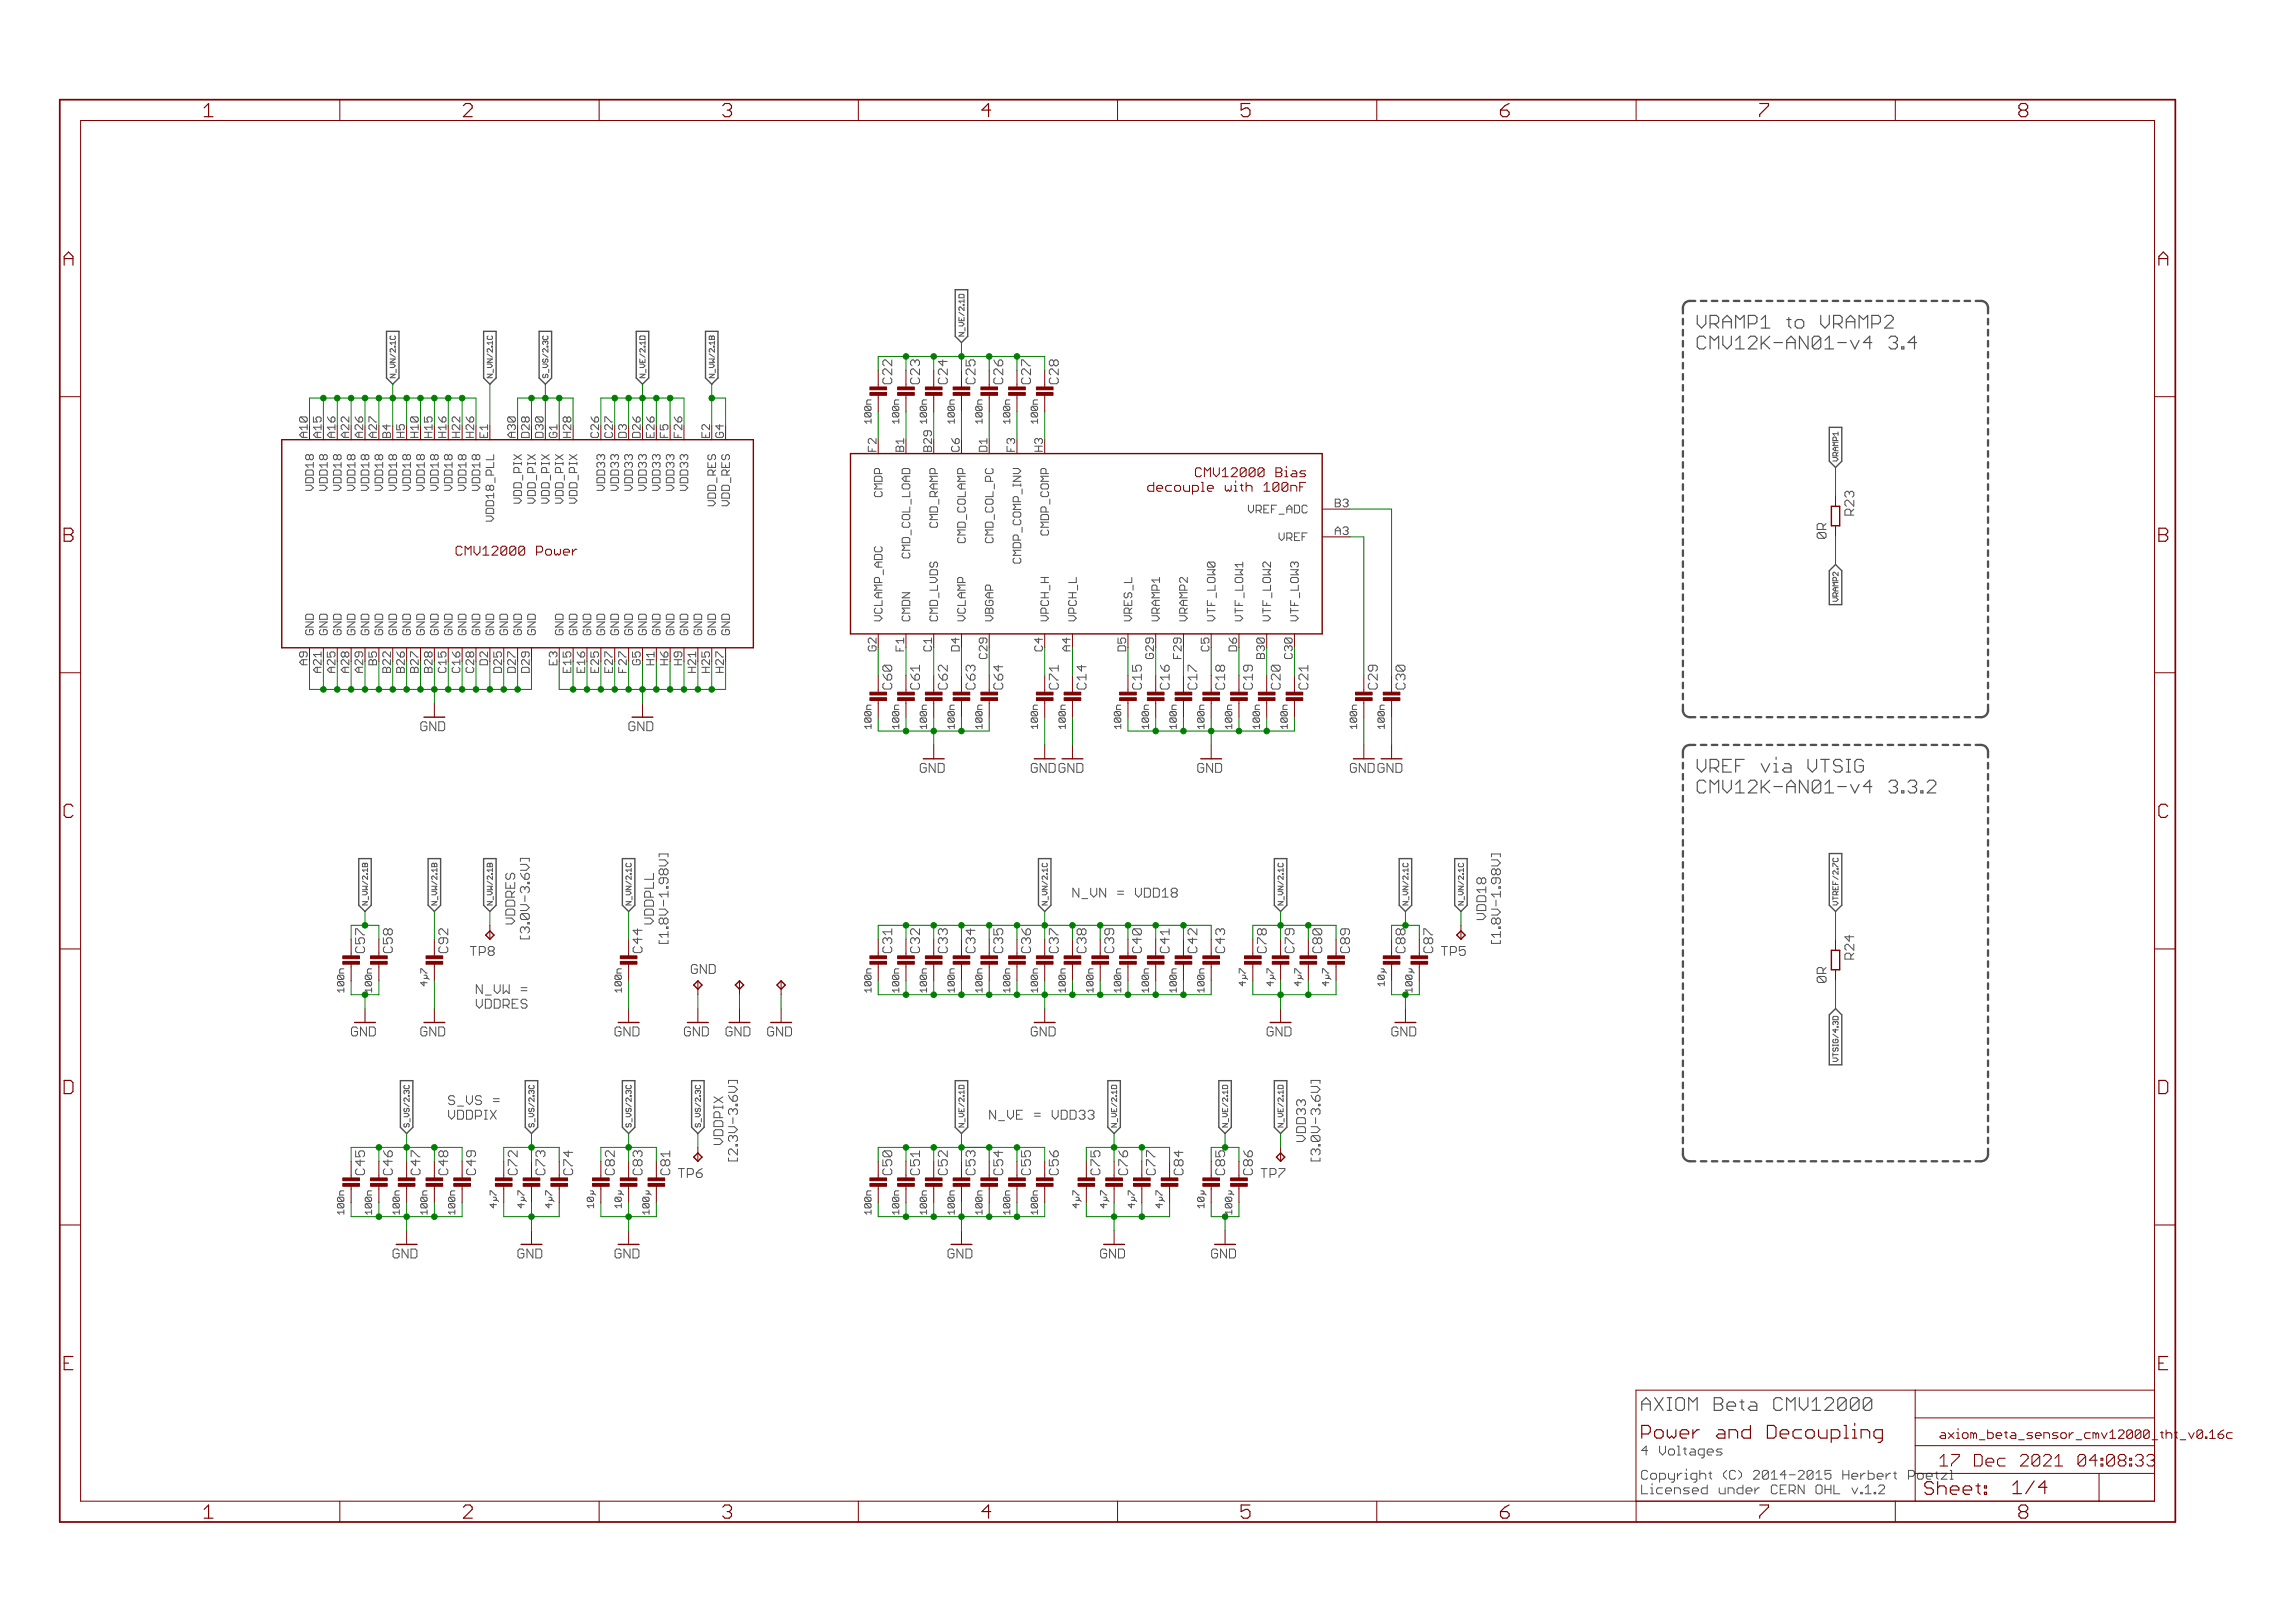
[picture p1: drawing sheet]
<svg xmlns="http://www.w3.org/2000/svg" width="420mm" height="297mm" viewBox="0 0 420 297" stroke-linecap="round" stroke-linejoin="round" font-family="sans-serif">
<defs><g id="words">
<g font-size="3.7" fill="#800000">
<text x="38.9" y="21.4">1</text>
<text x="86.3" y="21.4">2</text>
<text x="133.8" y="21.4">3</text>
<text x="181.2" y="21.4">4</text>
<text x="228.7" y="21.4">5</text>
<text x="276.2" y="21.4">6</text>
<text x="323.6" y="21.4">7</text>
<text x="371.1" y="21.4">8</text>
<text x="13.1" y="48.6">A</text>
<text x="396.6" y="48.6">A</text>
<text x="13.1" y="99.2">B</text>
<text x="396.6" y="99.2">B</text>
<text x="13.1" y="149.7">C</text>
<text x="396.6" y="149.7">C</text>
<text x="13" y="200.2">D</text>
<text x="396.5" y="200.2">D</text>
<text x="38.9" y="277.9">1</text>
<text x="86.3" y="277.9">2</text>
<text x="133.8" y="277.9">3</text>
<text x="181.2" y="277.9">4</text>
<text x="228.7" y="277.9">5</text>
<text x="276.2" y="277.9">6</text>
<text x="323.6" y="277.9">7</text>
<text x="371.1" y="277.9">8</text>
</g>
<g font-size="3.6" fill="#505050">
<text x="312.2" y="60.2">VRAMP1 to VRAMP2</text>
<text x="312.2" y="64">CMV12K-AN01-v4</text>
<text x="345" y="64">3.4</text>
<text x="312.2" y="141.4">VREF via VTSIG</text>
<text x="312.2" y="145.2">CMV12K-AN01-v4</text>
<text x="345" y="145.2">3.3.2</text>
<text x="302" y="258.2">AXIOM Beta CMV12000</text>
</g>
<g font-size="3.6" fill="#800000">
<text x="302" y="263.3">Power and Decoup</text>
<text x="335.6" y="263.3">ling</text>
<text x="369.9" y="273.5">1/4</text>
</g>
<g font-size="3.2" fill="#800000">
<text x="356.6" y="268.4">17 Dec 2021</text>
<text x="378.2" y="268.4">04:08:33</text>
</g>
<g font-size="2.5" fill="#505050">
<text x="164.9" y="70.3" transform="rotate(-90 164.9 70.3)">C22</text>
<text x="169.9" y="70.3" transform="rotate(-90 169.9 70.3)">C23</text>
<text x="175" y="70.3" transform="rotate(-90 175 70.3)">C24</text>
<text x="180.1" y="70.3" transform="rotate(-90 180.1 70.3)">C25</text>
<text x="185.2" y="70.3" transform="rotate(-90 185.2 70.3)">C26</text>
<text x="190.3" y="70.3" transform="rotate(-90 190.3 70.3)">C27</text>
<text x="195.3" y="70.3" transform="rotate(-90 195.3 70.3)">C28</text>
<text x="341" y="94.4" transform="rotate(-90 341 94.4)">R23</text>
<text x="164.9" y="126.2" transform="rotate(-90 164.9 126.2)">C60</text>
<text x="169.9" y="126.2" transform="rotate(-90 169.9 126.2)">C61</text>
<text x="175" y="126.2" transform="rotate(-90 175 126.2)">C62</text>
<text x="180.1" y="126.2" transform="rotate(-90 180.1 126.2)">C63</text>
<text x="185.2" y="126.2" transform="rotate(-90 185.2 126.2)">C64</text>
<text x="195.3" y="126.2" transform="rotate(-90 195.3 126.2)">C71</text>
<text x="200.4" y="126.2" transform="rotate(-90 200.4 126.2)">C14</text>
<text x="210.6" y="126.2" transform="rotate(-90 210.6 126.2)">C15</text>
<text x="215.7" y="126.2" transform="rotate(-90 215.7 126.2)">C16</text>
<text x="220.7" y="126.2" transform="rotate(-90 220.7 126.2)">C17</text>
<text x="225.8" y="126.2" transform="rotate(-90 225.8 126.2)">C18</text>
<text x="230.9" y="126.2" transform="rotate(-90 230.9 126.2)">C19</text>
<text x="236" y="126.2" transform="rotate(-90 236 126.2)">C20</text>
<text x="241.1" y="126.2" transform="rotate(-90 241.1 126.2)">C21</text>
<text x="253.8" y="126.2" transform="rotate(-90 253.8 126.2)">C29</text>
<text x="258.8" y="126.2" transform="rotate(-90 258.8 126.2)">C30</text>
<text x="78.5" y="133.8">GND</text>
<text x="116.6" y="133.8">GND</text>
<text x="169.9" y="141.4">GND</text>
<text x="220.7" y="141.4">GND</text>
<text x="197.9" y="164.3">N_VN = VDD18</text>
<text x="95.9" y="169.5" transform="rotate(-90 95.9 169.5)">VDDRES</text>
<text x="98.5" y="171.4" transform="rotate(-90 98.5 171.4)">[3.0V-3.6V]</text>
<text x="121.3" y="169.2" transform="rotate(-90 121.3 169.2)">VDDPLL</text>
<text x="123.9" y="172.2" transform="rotate(-90 123.9 172.2)">[1.8V-1.98V]</text>
<text x="273.6" y="168.7" transform="rotate(-90 273.6 168.7)">VDD18</text>
<text x="276.3" y="172.2" transform="rotate(-90 276.3 172.2)">[1.8V-1.98V]</text>
<text x="68.4" y="174.4" transform="rotate(-90 68.4 174.4)">C57</text>
<text x="73.4" y="174.4" transform="rotate(-90 73.4 174.4)">C58</text>
<text x="83.6" y="174.4" transform="rotate(-90 83.6 174.4)">C92</text>
<text x="87.9" y="174.9">TP8</text>
<text x="119.2" y="174.4" transform="rotate(-90 119.2 174.4)">C44</text>
<text x="128" y="178.2">GND</text>
<text x="164.9" y="174.4" transform="rotate(-90 164.9 174.4)">C31</text>
<text x="169.9" y="174.4" transform="rotate(-90 169.9 174.4)">C32</text>
<text x="175" y="174.4" transform="rotate(-90 175 174.4)">C33</text>
<text x="180.1" y="174.4" transform="rotate(-90 180.1 174.4)">C34</text>
<text x="185.2" y="174.4" transform="rotate(-90 185.2 174.4)">C35</text>
<text x="190.3" y="174.4" transform="rotate(-90 190.3 174.4)">C36</text>
<text x="195.3" y="174.4" transform="rotate(-90 195.3 174.4)">C37</text>
<text x="200.4" y="174.4" transform="rotate(-90 200.4 174.4)">C38</text>
<text x="205.5" y="174.4" transform="rotate(-90 205.5 174.4)">C39</text>
<text x="210.6" y="174.4" transform="rotate(-90 210.6 174.4)">C40</text>
<text x="215.7" y="174.4" transform="rotate(-90 215.7 174.4)">C41</text>
<text x="220.7" y="174.4" transform="rotate(-90 220.7 174.4)">C42</text>
<text x="225.8" y="174.4" transform="rotate(-90 225.8 174.4)">C43</text>
<text x="233.4" y="174.4" transform="rotate(-90 233.4 174.4)">C78</text>
<text x="238.5" y="174.4" transform="rotate(-90 238.5 174.4)">C79</text>
<text x="243.6" y="174.4" transform="rotate(-90 243.6 174.4)">C80</text>
<text x="248.7" y="174.4" transform="rotate(-90 248.7 174.4)">C89</text>
<text x="263.9" y="174.4" transform="rotate(-90 263.9 174.4)">C87</text>
<text x="265.7" y="174.9">TP5</text>
<text x="341" y="175.6" transform="rotate(-90 341 175.6)">R24</text>
<text x="88.7" y="181.9">N_VW =</text>
<text x="88.7" y="184.6">VDDRES</text>
<text x="65.8" y="189.7">GND</text>
<text x="78.5" y="189.7">GND</text>
<text x="114.1" y="189.7">GND</text>
<text x="126.8" y="189.7">GND</text>
<text x="134.4" y="189.7">GND</text>
<text x="142" y="189.7">GND</text>
<text x="190.3" y="189.7">GND</text>
<text x="233.4" y="189.7">GND</text>
<text x="256.3" y="189.7">GND</text>
<text x="83.6" y="202.2">S_VS =</text>
<text x="83.6" y="204.9">VDDPIX</text>
<text x="133.9" y="209.7" transform="rotate(-90 133.9 209.7)">VDDPIX</text>
<text x="182.6" y="204.9">N_VE = VDD33</text>
<text x="240.6" y="209.3" transform="rotate(-90 240.6 209.3)">VDD33</text>
<text x="68.4" y="215.1" transform="rotate(-90 68.4 215.1)">C45</text>
<text x="73.4" y="215.1" transform="rotate(-90 73.4 215.1)">C46</text>
<text x="78.5" y="215.1" transform="rotate(-90 78.5 215.1)">C47</text>
<text x="83.6" y="215.1" transform="rotate(-90 83.6 215.1)">C48</text>
<text x="88.7" y="215.1" transform="rotate(-90 88.7 215.1)">C49</text>
<text x="96.3" y="215.1" transform="rotate(-90 96.3 215.1)">C72</text>
<text x="101.4" y="215.1" transform="rotate(-90 101.4 215.1)">C73</text>
<text x="106.5" y="215.1" transform="rotate(-90 106.5 215.1)">C74</text>
<text x="114.1" y="215.1" transform="rotate(-90 114.1 215.1)">C82</text>
<text x="119.2" y="215.1" transform="rotate(-90 119.2 215.1)">C83</text>
<text x="124.2" y="215.1" transform="rotate(-90 124.2 215.1)">C81</text>
<text x="126" y="215.6">TP6</text>
<text x="136.6" y="212" transform="rotate(-90 136.6 212)">[2.3V-3.6V]</text>
<text x="164.9" y="215.1" transform="rotate(-90 164.9 215.1)">C50</text>
<text x="169.9" y="215.1" transform="rotate(-90 169.9 215.1)">C51</text>
<text x="175" y="215.1" transform="rotate(-90 175 215.1)">C52</text>
<text x="180.1" y="215.1" transform="rotate(-90 180.1 215.1)">C53</text>
<text x="185.2" y="215.1" transform="rotate(-90 185.2 215.1)">C54</text>
<text x="190.3" y="215.1" transform="rotate(-90 190.3 215.1)">C55</text>
<text x="195.3" y="215.1" transform="rotate(-90 195.3 215.1)">C56</text>
<text x="203" y="215.1" transform="rotate(-90 203 215.1)">C75</text>
<text x="208" y="215.1" transform="rotate(-90 208 215.1)">C76</text>
<text x="213.1" y="215.1" transform="rotate(-90 213.1 215.1)">C77</text>
<text x="218.2" y="215.1" transform="rotate(-90 218.2 215.1)">C84</text>
<text x="225.8" y="215.1" transform="rotate(-90 225.8 215.1)">C85</text>
<text x="230.9" y="215.1" transform="rotate(-90 230.9 215.1)">C86</text>
<text x="232.6" y="215.6">TP7</text>
<text x="243.3" y="212" transform="rotate(-90 243.3 212)">[3.0V-3.6V]</text>
<text x="73.4" y="230.3">GND</text>
<text x="96.3" y="230.3">GND</text>
<text x="114.1" y="230.3">GND</text>
<text x="175" y="230.3">GND</text>
<text x="203" y="230.3">GND</text>
<text x="223.3" y="230.3">GND</text>
<text x="302" y="266.4">4 Voltages</text>
<text x="302" y="270.8">Copyright (C) 2014-2015 Herbert Poetz</text>
<text x="302" y="273.5">Licensed under CERN OHL v.1.2</text>
<text x="351.2" y="270.8">l</text>
</g>
<g font-size="2.5" fill="#800000">
<text x="214.9" y="90">decouple with 100nF</text>
<text x="221.5" y="87.3">CMV12000 Bias</text>
<text x="85.3" y="101.7">CMV12000 Power</text>
<text x="335.9" y="98.6" transform="rotate(-90 335.9 98.6)">0R</text>
<text x="190.3" y="141.4">GNDGND</text>
<text x="248.7" y="141.4">GNDGND</text>
<text x="335.9" y="179.9" transform="rotate(-90 335.9 179.9)">0R</text>
</g>
<text font-size="2.5" fill="#008000" x="258.8" y="174.4" transform="rotate(-90 258.8 174.4)">C88</text>
<g font-size="2.3" fill="#800000">
<text x="356.6" y="263.3">axiom_beta_sensor_cmv12000_t</text>
<text x="395.1" y="263.3">ht_</text>
<text x="398.7" y="263.3">v0.16c</text>
</g>
<g font-size="2.1" fill="#800000">
<text x="57.8" y="80.1" transform="rotate(-90 57.8 80.1)">A10</text>
<text x="60.4" y="80.1" transform="rotate(-90 60.4 80.1)">A15</text>
<text x="62.9" y="80.1" transform="rotate(-90 62.9 80.1)">A16</text>
<text x="65.5" y="80.1" transform="rotate(-90 65.5 80.1)">A22</text>
<text x="68" y="80.1" transform="rotate(-90 68 80.1)">A26</text>
<text x="70.5" y="80.1" transform="rotate(-90 70.5 80.1)">A27</text>
<text x="73.1" y="80.1" transform="rotate(-90 73.1 80.1)">B4</text>
<text x="75.6" y="80.1" transform="rotate(-90 75.6 80.1)">H5</text>
<text x="78.2" y="80.1" transform="rotate(-90 78.2 80.1)">H10</text>
<text x="80.7" y="80.1" transform="rotate(-90 80.7 80.1)">H15</text>
<text x="83.2" y="80.1" transform="rotate(-90 83.2 80.1)">H16</text>
<text x="85.8" y="80.1" transform="rotate(-90 85.8 80.1)">H22</text>
<text x="88.3" y="80.1" transform="rotate(-90 88.3 80.1)">H26</text>
<text x="90.9" y="80.1" transform="rotate(-90 90.9 80.1)">E1</text>
<text x="95.9" y="80.1" transform="rotate(-90 95.9 80.1)">A30</text>
<text x="98.5" y="80.1" transform="rotate(-90 98.5 80.1)">D28</text>
<text x="101" y="80.1" transform="rotate(-90 101 80.1)">D30</text>
<text x="103.6" y="80.1" transform="rotate(-90 103.6 80.1)">G1</text>
<text x="106.1" y="80.1" transform="rotate(-90 106.1 80.1)">H28</text>
<text x="111.2" y="80.1" transform="rotate(-90 111.2 80.1)">C26</text>
<text x="113.7" y="80.1" transform="rotate(-90 113.7 80.1)">C27</text>
<text x="116.3" y="80.1" transform="rotate(-90 116.3 80.1)">D3</text>
<text x="118.8" y="80.1" transform="rotate(-90 118.8 80.1)">D26</text>
<text x="121.3" y="80.1" transform="rotate(-90 121.3 80.1)">E26</text>
<text x="123.9" y="80.1" transform="rotate(-90 123.9 80.1)">F5</text>
<text x="126.4" y="80.1" transform="rotate(-90 126.4 80.1)">F26</text>
<text x="131.5" y="80.1" transform="rotate(-90 131.5 80.1)">E2</text>
<text x="134" y="80.1" transform="rotate(-90 134 80.1)">G4</text>
<text x="162" y="82.7" transform="rotate(-90 162 82.7)">F2</text>
<text x="167.1" y="82.7" transform="rotate(-90 167.1 82.7)">B1</text>
<text x="172.1" y="82.7" transform="rotate(-90 172.1 82.7)">B29</text>
<text x="177.2" y="82.7" transform="rotate(-90 177.2 82.7)">C6</text>
<text x="182.3" y="82.7" transform="rotate(-90 182.3 82.7)">D1</text>
<text x="187.4" y="82.7" transform="rotate(-90 187.4 82.7)">F3</text>
<text x="192.5" y="82.7" transform="rotate(-90 192.5 82.7)">H3</text>
<text x="162" y="119.4" transform="rotate(-90 162 119.4)">G2</text>
<text x="167.1" y="119" transform="rotate(-90 167.1 119)">F1</text>
<text x="172.1" y="119.2" transform="rotate(-90 172.1 119.2)">C1</text>
<text x="177.2" y="119.4" transform="rotate(-90 177.2 119.4)">D4</text>
<text x="192.5" y="119.2" transform="rotate(-90 192.5 119.2)">C4</text>
<text x="197.5" y="119.2" transform="rotate(-90 197.5 119.2)">A4</text>
<text x="207.7" y="119.4" transform="rotate(-90 207.7 119.4)">D5</text>
<text x="222.9" y="119.2" transform="rotate(-90 222.9 119.2)">C5</text>
<text x="228" y="119.4" transform="rotate(-90 228 119.4)">D6</text>
<text x="57.8" y="121.7" transform="rotate(-90 57.8 121.7)">A9</text>
<text x="60.4" y="123.1" transform="rotate(-90 60.4 123.1)">A21</text>
<text x="62.9" y="123.1" transform="rotate(-90 62.9 123.1)">A25</text>
<text x="65.5" y="123.1" transform="rotate(-90 65.5 123.1)">A28</text>
<text x="68" y="123.1" transform="rotate(-90 68 123.1)">A29</text>
<text x="70.5" y="121.7" transform="rotate(-90 70.5 121.7)">B5</text>
<text x="73.1" y="123.1" transform="rotate(-90 73.1 123.1)">B22</text>
<text x="75.6" y="123.1" transform="rotate(-90 75.6 123.1)">B26</text>
<text x="78.2" y="123.1" transform="rotate(-90 78.2 123.1)">B27</text>
<text x="80.7" y="123.1" transform="rotate(-90 80.7 123.1)">B28</text>
<text x="83.2" y="123.1" transform="rotate(-90 83.2 123.1)">C15</text>
<text x="85.8" y="123.1" transform="rotate(-90 85.8 123.1)">C16</text>
<text x="88.3" y="123.1" transform="rotate(-90 88.3 123.1)">C28</text>
<text x="90.9" y="121.9" transform="rotate(-90 90.9 121.9)">D2</text>
<text x="93.4" y="123.3" transform="rotate(-90 93.4 123.3)">D25</text>
<text x="95.9" y="123.3" transform="rotate(-90 95.9 123.3)">D27</text>
<text x="98.5" y="123.3" transform="rotate(-90 98.5 123.3)">D29</text>
<text x="103.6" y="121.6" transform="rotate(-90 103.6 121.6)">E3</text>
<text x="106.1" y="123" transform="rotate(-90 106.1 123)">E15</text>
<text x="108.6" y="123" transform="rotate(-90 108.6 123)">E16</text>
<text x="111.2" y="123" transform="rotate(-90 111.2 123)">E25</text>
<text x="113.7" y="123" transform="rotate(-90 113.7 123)">E27</text>
<text x="116.3" y="122.9" transform="rotate(-90 116.3 122.9)">F27</text>
<text x="118.8" y="121.9" transform="rotate(-90 118.8 121.9)">G5</text>
<text x="121.3" y="121.9" transform="rotate(-90 121.3 121.9)">H1</text>
<text x="123.9" y="121.9" transform="rotate(-90 123.9 121.9)">H6</text>
<text x="126.4" y="121.9" transform="rotate(-90 126.4 121.9)">H9</text>
<text x="129" y="123.2" transform="rotate(-90 129 123.2)">H21</text>
<text x="131.5" y="123.2" transform="rotate(-90 131.5 123.2)">H25</text>
<text x="134" y="123.2" transform="rotate(-90 134 123.2)">H27</text>
<text x="182.3" y="120.6" transform="rotate(-90 182.3 120.6)">C29</text>
<text x="212.8" y="120.7" transform="rotate(-90 212.8 120.7)">G29</text>
<text x="217.8" y="120.3" transform="rotate(-90 217.8 120.3)">F29</text>
<text x="233.1" y="120.5" transform="rotate(-90 233.1 120.5)">B30</text>
<text x="238.2" y="120.6" transform="rotate(-90 238.2 120.6)">C30</text>
</g>
<g font-size="2.1" fill="#505050">
<text x="59" y="90.3" transform="rotate(-90 59 90.3)">VDD18</text>
<text x="61.5" y="90.3" transform="rotate(-90 61.5 90.3)">VDD18</text>
<text x="64" y="90.3" transform="rotate(-90 64 90.3)">VDD18</text>
<text x="66.6" y="90.3" transform="rotate(-90 66.6 90.3)">VDD18</text>
<text x="69.1" y="90.3" transform="rotate(-90 69.1 90.3)">VDD18</text>
<text x="71.7" y="90.3" transform="rotate(-90 71.7 90.3)">VDD18</text>
<text x="74.2" y="90.3" transform="rotate(-90 74.2 90.3)">VDD18</text>
<text x="76.7" y="90.3" transform="rotate(-90 76.7 90.3)">VDD18</text>
<text x="79.3" y="90.3" transform="rotate(-90 79.3 90.3)">VDD18</text>
<text x="81.8" y="90.3" transform="rotate(-90 81.8 90.3)">VDD18</text>
<text x="84.4" y="90.3" transform="rotate(-90 84.4 90.3)">VDD18</text>
<text x="86.9" y="90.3" transform="rotate(-90 86.9 90.3)">VDD18</text>
<text x="89.4" y="90.3" transform="rotate(-90 89.4 90.3)">VDD18</text>
<text x="92" y="95" transform="rotate(-90 92 95)">VDD18_PLL</text>
<text x="97.1" y="92" transform="rotate(-90 97.1 92)">VDD_PIX</text>
<text x="99.6" y="92" transform="rotate(-90 99.6 92)">VDD_PIX</text>
<text x="102.1" y="92" transform="rotate(-90 102.1 92)">VDD_PIX</text>
<text x="104.7" y="92" transform="rotate(-90 104.7 92)">VDD_PIX</text>
<text x="112.3" y="90.3" transform="rotate(-90 112.3 90.3)">VDD33</text>
<text x="114.8" y="90.3" transform="rotate(-90 114.8 90.3)">VDD33</text>
<text x="117.4" y="90.3" transform="rotate(-90 117.4 90.3)">VDD33</text>
<text x="119.9" y="90.3" transform="rotate(-90 119.9 90.3)">VDD33</text>
<text x="122.5" y="90.3" transform="rotate(-90 122.5 90.3)">VDD33</text>
<text x="125" y="90.3" transform="rotate(-90 125 90.3)">VDD33</text>
<text x="127.5" y="90.3" transform="rotate(-90 127.5 90.3)">VDD33</text>
<text x="132.6" y="92.8" transform="rotate(-90 132.6 92.8)">VDD_RES</text>
<text x="163.1" y="91.6" transform="rotate(-90 163.1 91.6)">CMDP</text>
<text x="230" y="93.9">VREF_ADC</text>
<text x="245.9" y="92.8">B3</text>
<text x="173.3" y="97.5" transform="rotate(-90 173.3 97.5)">CMD_RAMP</text>
<text x="178.3" y="100.4" transform="rotate(-90 178.3 100.4)">CMD_COLAMP</text>
<text x="183.4" y="99.7" transform="rotate(-90 183.4 99.7)">CMD_COL_PC</text>
<text x="193.6" y="99" transform="rotate(-90 193.6 99)">CMDP_COMP</text>
<text x="235.7" y="99">VREF</text>
<text x="245.9" y="97.9">A3</text>
<text x="168.2" y="102.9" transform="rotate(-90 168.2 102.9)">CMD_COL_LOAD</text>
<text x="188.5" y="103.8" transform="rotate(-90 188.5 103.8)">CMDP_COMP_INV</text>
<text x="163.1" y="113.7" transform="rotate(-90 163.1 113.7)">VCLAMP_ADC</text>
<text x="168.2" y="113.7" transform="rotate(-90 168.2 113.7)">CMDN</text>
<text x="173.3" y="113.7" transform="rotate(-90 173.3 113.7)">CMD_LVDS</text>
<text x="178.3" y="113.7" transform="rotate(-90 178.3 113.7)">VCLAMP</text>
<text x="183.4" y="113.7" transform="rotate(-90 183.4 113.7)">VBGAP</text>
<text x="193.6" y="113.7" transform="rotate(-90 193.6 113.7)">VPCH_H</text>
<text x="198.6" y="113.7" transform="rotate(-90 198.6 113.7)">VPCH_L</text>
<text x="208.8" y="113.7" transform="rotate(-90 208.8 113.7)">VRES_L</text>
<text x="213.9" y="113.7" transform="rotate(-90 213.9 113.7)">VRAMP1</text>
<text x="219" y="113.7" transform="rotate(-90 219 113.7)">VRAMP2</text>
<text x="224" y="113.7" transform="rotate(-90 224 113.7)">VTF_LOW0</text>
<text x="229.1" y="113.7" transform="rotate(-90 229.1 113.7)">VTF_LOW1</text>
<text x="234.2" y="113.7" transform="rotate(-90 234.2 113.7)">VTF_LOW2</text>
<text x="239.3" y="113.7" transform="rotate(-90 239.3 113.7)">VTF_LOW3</text>
<text x="59" y="116.2" transform="rotate(-90 59 116.2)">GND</text>
<text x="61.5" y="116.2" transform="rotate(-90 61.5 116.2)">GND</text>
<text x="64" y="116.2" transform="rotate(-90 64 116.2)">GND</text>
<text x="66.6" y="116.2" transform="rotate(-90 66.6 116.2)">GND</text>
<text x="69.1" y="116.2" transform="rotate(-90 69.1 116.2)">GND</text>
<text x="71.7" y="116.2" transform="rotate(-90 71.7 116.2)">GND</text>
<text x="74.2" y="116.2" transform="rotate(-90 74.2 116.2)">GND</text>
<text x="76.7" y="116.2" transform="rotate(-90 76.7 116.2)">GND</text>
<text x="79.3" y="116.2" transform="rotate(-90 79.3 116.2)">GND</text>
<text x="81.8" y="116.2" transform="rotate(-90 81.8 116.2)">GND</text>
<text x="84.4" y="116.2" transform="rotate(-90 84.4 116.2)">GND</text>
<text x="86.9" y="116.2" transform="rotate(-90 86.9 116.2)">GND</text>
<text x="89.4" y="116.2" transform="rotate(-90 89.4 116.2)">GND</text>
<text x="92" y="116.2" transform="rotate(-90 92 116.2)">GND</text>
<text x="94.5" y="116.2" transform="rotate(-90 94.5 116.2)">GND</text>
<text x="97.1" y="116.2" transform="rotate(-90 97.1 116.2)">GND</text>
<text x="99.6" y="116.2" transform="rotate(-90 99.6 116.2)">GND</text>
<text x="104.7" y="116.2" transform="rotate(-90 104.7 116.2)">GND</text>
<text x="107.2" y="116.2" transform="rotate(-90 107.2 116.2)">GND</text>
<text x="109.8" y="116.2" transform="rotate(-90 109.8 116.2)">GND</text>
<text x="112.3" y="116.2" transform="rotate(-90 112.3 116.2)">GND</text>
<text x="114.8" y="116.2" transform="rotate(-90 114.8 116.2)">GND</text>
<text x="117.4" y="116.2" transform="rotate(-90 117.4 116.2)">GND</text>
<text x="119.9" y="116.2" transform="rotate(-90 119.9 116.2)">GND</text>
<text x="122.5" y="116.2" transform="rotate(-90 122.5 116.2)">GND</text>
<text x="125" y="116.2" transform="rotate(-90 125 116.2)">GND</text>
<text x="127.5" y="116.2" transform="rotate(-90 127.5 116.2)">GND</text>
<text x="130.1" y="116.2" transform="rotate(-90 130.1 116.2)">GND</text>
<text x="132.6" y="116.2" transform="rotate(-90 132.6 116.2)">GND</text>
<text x="135.2" y="116.2" transform="rotate(-90 135.2 116.2)">GND</text>
</g>
<g font-size="1.8" fill="#800000">
<text x="161.1" y="77.3" transform="rotate(-90 161.1 77.3)">100n</text>
<text x="166.1" y="77.3" transform="rotate(-90 166.1 77.3)">100n</text>
<text x="171.2" y="77.3" transform="rotate(-90 171.2 77.3)">100n</text>
<text x="176.3" y="77.3" transform="rotate(-90 176.3 77.3)">100n</text>
<text x="181.4" y="77.3" transform="rotate(-90 181.4 77.3)">100n</text>
<text x="186.5" y="77.3" transform="rotate(-90 186.5 77.3)">100n</text>
<text x="191.5" y="77.3" transform="rotate(-90 191.5 77.3)">100n</text>
<text x="161.1" y="133.2" transform="rotate(-90 161.1 133.2)">100n</text>
<text x="166.1" y="133.2" transform="rotate(-90 166.1 133.2)">100n</text>
<text x="171.2" y="133.2" transform="rotate(-90 171.2 133.2)">100n</text>
<text x="176.3" y="133.2" transform="rotate(-90 176.3 133.2)">100n</text>
<text x="181.4" y="133.2" transform="rotate(-90 181.4 133.2)">100n</text>
<text x="191.5" y="133.2" transform="rotate(-90 191.5 133.2)">100n</text>
<text x="196.6" y="133.2" transform="rotate(-90 196.6 133.2)">100n</text>
<text x="206.8" y="133.2" transform="rotate(-90 206.8 133.2)">100n</text>
<text x="211.9" y="133.2" transform="rotate(-90 211.9 133.2)">100n</text>
<text x="216.9" y="133.2" transform="rotate(-90 216.9 133.2)">100n</text>
<text x="222" y="133.2" transform="rotate(-90 222 133.2)">100n</text>
<text x="227.1" y="133.2" transform="rotate(-90 227.1 133.2)">100n</text>
<text x="232.2" y="133.2" transform="rotate(-90 232.2 133.2)">100n</text>
<text x="237.3" y="133.2" transform="rotate(-90 237.3 133.2)">100n</text>
<text x="249.9" y="133.2" transform="rotate(-90 249.9 133.2)">100n</text>
<text x="255" y="133.2" transform="rotate(-90 255 133.2)">100n</text>
<text x="64.6" y="181.5" transform="rotate(-90 64.6 181.5)">100n</text>
<text x="69.6" y="181.5" transform="rotate(-90 69.6 181.5)">100n</text>
<text x="79.8" y="180.3" transform="rotate(-90 79.8 180.3)">4µ7</text>
<text x="115.3" y="181.5" transform="rotate(-90 115.3 181.5)">100n</text>
<text x="161.1" y="181.5" transform="rotate(-90 161.1 181.5)">100n</text>
<text x="166.1" y="181.5" transform="rotate(-90 166.1 181.5)">100n</text>
<text x="171.2" y="181.5" transform="rotate(-90 171.2 181.5)">100n</text>
<text x="176.3" y="181.5" transform="rotate(-90 176.3 181.5)">100n</text>
<text x="181.4" y="181.5" transform="rotate(-90 181.4 181.5)">100n</text>
<text x="186.5" y="181.5" transform="rotate(-90 186.5 181.5)">100n</text>
<text x="191.5" y="181.5" transform="rotate(-90 191.5 181.5)">100n</text>
<text x="196.6" y="181.5" transform="rotate(-90 196.6 181.5)">100n</text>
<text x="201.7" y="181.5" transform="rotate(-90 201.7 181.5)">100n</text>
<text x="206.8" y="181.5" transform="rotate(-90 206.8 181.5)">100n</text>
<text x="211.9" y="181.5" transform="rotate(-90 211.9 181.5)">100n</text>
<text x="216.9" y="181.5" transform="rotate(-90 216.9 181.5)">100n</text>
<text x="222" y="181.5" transform="rotate(-90 222 181.5)">100n</text>
<text x="229.6" y="180.3" transform="rotate(-90 229.6 180.3)">4µ7</text>
<text x="234.7" y="180.3" transform="rotate(-90 234.7 180.3)">4µ7</text>
<text x="239.8" y="180.3" transform="rotate(-90 239.8 180.3)">4µ7</text>
<text x="244.9" y="180.3" transform="rotate(-90 244.9 180.3)">4µ7</text>
<text x="255" y="180.3" transform="rotate(-90 255 180.3)">10µ</text>
<text x="260.1" y="181.5" transform="rotate(-90 260.1 181.5)">100µ</text>
<text x="92.5" y="221" transform="rotate(-90 92.5 221)">4µ7</text>
<text x="97.6" y="221" transform="rotate(-90 97.6 221)">4µ7</text>
<text x="102.6" y="221" transform="rotate(-90 102.6 221)">4µ7</text>
<text x="110.3" y="221" transform="rotate(-90 110.3 221)">10µ</text>
<text x="115.3" y="221" transform="rotate(-90 115.3 221)">10µ</text>
<text x="199.2" y="221" transform="rotate(-90 199.2 221)">4µ7</text>
<text x="204.2" y="221" transform="rotate(-90 204.2 221)">4µ7</text>
<text x="209.3" y="221" transform="rotate(-90 209.3 221)">4µ7</text>
<text x="214.4" y="221" transform="rotate(-90 214.4 221)">4µ7</text>
<text x="222" y="221" transform="rotate(-90 222 221)">10µ</text>
<text x="64.6" y="222.1" transform="rotate(-90 64.6 222.1)">100n</text>
<text x="69.6" y="222.1" transform="rotate(-90 69.6 222.1)">100n</text>
<text x="74.7" y="222.1" transform="rotate(-90 74.7 222.1)">100n</text>
<text x="79.8" y="222.1" transform="rotate(-90 79.8 222.1)">100n</text>
<text x="84.9" y="222.1" transform="rotate(-90 84.9 222.1)">100n</text>
<text x="120.4" y="222.1" transform="rotate(-90 120.4 222.1)">100µ</text>
<text x="161.1" y="222.1" transform="rotate(-90 161.1 222.1)">100n</text>
<text x="166.1" y="222.1" transform="rotate(-90 166.1 222.1)">100n</text>
<text x="171.2" y="222.1" transform="rotate(-90 171.2 222.1)">100n</text>
<text x="176.3" y="222.1" transform="rotate(-90 176.3 222.1)">100n</text>
<text x="181.4" y="222.1" transform="rotate(-90 181.4 222.1)">100n</text>
<text x="186.5" y="222.1" transform="rotate(-90 186.5 222.1)">100n</text>
<text x="191.5" y="222.1" transform="rotate(-90 191.5 222.1)">100n</text>
<text x="227.1" y="222.1" transform="rotate(-90 227.1 222.1)">100µ</text>
</g>
</g></defs>
<g fill="none" stroke="#505050" stroke-width=".18">
<path d="M175.6 58.1v.6h.9v-.6M175.6 59h.6l.3 .3-.3 .3h-.6M175.6 57.1l.9 .7M175.7 53.9h.6l.2 .1v.5h-.9v-.5zM176 58.4v.3M176.3 55.7h.2v.2h-.2zM176.5 56.2v.6l-.6-.6-.3 .2v.3l.1 .1M176.5 54.8v.6M176.5 55.1h-.9l.3 .3M176.7 59.9v.7M55.1 76.3h.9M55.1 76.3l.9 .9h-.9l-.3-.2v-.5z"/>
<path d="M56.2 79.1h-.9l-.5 .5 .5 .5h.9M56.2 78.2h-1.4l.5 .5M57.4 78.2h1.4M57.8 79.1h1M59.9 78.2h1.4M60.4 79.1h.9M62.9 79.1h1M62.9 77.7l1 1M62.9 76.3l1 .9M65.5 79.1h.9M65.5 77.7l.9 1M68 79.1h.9"/>
<path d="M68 77.7l.9 1M70.1 78h1.4M71.4 68.5h1l-1 .6h1M71.4 66.6h.7l.3 .4-.3 .3h-.7M71.4 65.7h1l-1 .6h1M71.4 64.8l1 .6M71.6 61.5l-.2 .1v.4l.2 .1h.6l.2-.1v-.4l-.2-.1M72.2 63.4h.2v.1h-.2zM72.4 63.8v.7l-.7-.7-.3 .2v.3l.2 .2M72.4 62.7h-1l.3 .4M72.4 62.4v.7M72.5 67.6v.6"/>
<path d="M72.6 79.1h1.4M75.2 79.1h1.4M75.2 78.2h1.4M75.4 76.3h.9M75.4 76.3l-.2 .2v.5M75.4 76.3l.9 .9M77.7 79.1h1.4M77.7 78.2h1.4M80.2 79.1h1.4M80.2 78.2h1.4M82.8 79.1h1.4M83.2 77.7l1 1"/>
<path d="M83.2 76.3l1 .9M85.3 79.1h1.4M85.8 77.7l.9 1M87.9 78.2h1.4M89.2 68.5h.9l-.9 .6h.9M89.2 66.6h.6l.3 .4-.3 .3h-.6M89.2 65.7h.9l-.9 .6h.9M89.2 64.8l.9 .6M89.4 61.5l-.2 .1v.4l.2 .1h.6l.1-.1v-.4l-.1-.1M90 63.4h.1v.1h-.1zM90.1 63.8v.7l-.6-.7-.3 .2v.3l.2 .2M90.1 62.7h-.9l.3 .4"/>
<path d="M90.1 62.4v.7M90.3 67.6v.6M92.9 76.5l.3-.2 .9 .9h-.9l-.3-.2zM93.2 76.3h.9M93.6 78l-.2-.3h-.2l-.3 .3v.4l.3 .3M94.3 79.1h-.9l-.5 .5 .5 .5h.9M95.9 77.7l1 1M99.4 66.6h.6l.3 .4-.3 .3h-.6M99.4 64.8l.9 .6M99.5 68.5l-.1 .2v.3l.3 .1 .1-.1v-.3l.3-.2 .2 .2v.3l-.2 .1M99.5 61.5l-.1 .1v.4l.1 .1h.6l.2-.1v-.4l-.2-.1M99.5 65.7l-.1 .1v.4l.3 .1 .1-.1v-.4l.3-.1 .2 .1v.4l-.2 .1"/>
<path d="M99.8 62.6l-.1-.2-.3 .2v.3l.1 .2M99.8 62.6v.1M99.8 62.6l.2-.2 .3 .2v.3l-.2 .2M100.1 63.4h.2v.1h-.2zM100.3 63.8v.7l-.6-.7-.3 .2v.3l.1 .2M100.5 67.6v.6M100.6 78.2h1.4M103.1 79.1h1.4M103.6 77.7l.9 1M103.8 76.5l-.2-.2h-.3l-.2 .2v.5M108.2 76.3l.2 .5 .5 .4M108.4 79.1l-.2 .3v.4l.2 .3h.9"/>
<path d="M108.4 78.7l-.2-.3v-.4l.2-.3h.2l1 1M111.2 77.7l.9 1M115.8 76.3l.2 .5M116.3 77.7l.9 1M117.1 68.5h1l-1 .6h1M117.1 66.6h.7l.3 .4-.3 .3h-.7M117.1 65.7v.6h1v-.6M117.1 61.6l.2-.1h.6l.2 .1v.5h-1zM117.1 64.8l1 .6M117.6 66v.3M117.9 63.4h.2v.1h-.2zM118.1 63.8v.7l-.6-.7-.4 .2v.3l.2 .2"/>
<path d="M118.1 62.4v.7M118.1 62.7h-1l.4 .4M118.2 67.6v.6M118.8 77.7l.9 1M123.4 76.3l.3 .5 .4 .4M123.9 77.7l.9 1M128.5 79.1v1h1.4M128.7 78.7l-.2-.3v-.4l.2-.3h.3l.9 1M129.8 68.5h1l-1 .6h1M129.8 66.6h.7l.3 .4-.3 .3h-.7M129.8 65.7h1l-.3 .3 .3 .3h-1M129.8 61.6l.2-.1 .3 .1 .3-.1 .2 .1v.5h-1z"/>
<path d="M129.8 64.8l1 .6M130.3 61.6v.5M130.6 63.4h.2v.1h-.2zM130.8 63.8v.7l-.6-.7-.4 .2v.3l.2 .2M130.8 62.7h-1l.4 .4M130.8 62.4v.7M130.9 67.6v.6M131 78h1.4M158.3 74.5l.2-.1 .8 .7h-.8l-.2-.1zM158.3 75.7l.2-.2 .8 .8h-.8l-.2-.2zM158.5 75.5h.8M158.5 74.4h.8"/>
<path d="M159.5 73.2h-.6l-.2 .2v.6h.8M159.5 77.1h-1.2l.4 .4M161.9 69.2l-.3 .2v.6l.3 .2h1.1M162.2 65.9h-.3l-.3 .2v.6l.3 .3M162.2 67.5h-.3l-.3 .3v.5l.3 .3M163.4 74.5l.2-.1 .8 .7h-.8l-.2-.1zM163.4 75.7l.2-.2 .8 .8h-.8l-.2-.2zM163.6 75.5h.8M163.6 74.4h.8M164.5 73.2h-.5l-.2 .2v.6h.7M164.5 77.1h-1.1l.4 .4M167 69.2l-.3 .2v.6l.3 .2h1.1"/>
<path d="M167.2 65.9h-.2l-.3 .2v.6l.3 .3M167.2 67.5h-.2l-.3 .3v.5l.3 .3M168.5 74.5l.2-.1 .7 .7h-.7l-.2-.1zM168.5 75.7l.2-.2 .7 .8h-.7l-.2-.2zM168.7 75.5h.7M168.7 74.4h.7M169.6 73.2h-.6l-.2 .2v.6h.8M169.6 77.1h-1.1l.3 .4M170.3 78.8h-.9l-.3 .3v.4l.3 .3h.2l.2-.3M172.1 69.2l-.3 .2v.6l.3 .2h1M172.3 67.5h-.2l-.3 .3v.5l.3 .3M173.4 66.1h-1.6l.8 .9"/>
<path d="M173.5 74.5l.2-.1 .8 .7h-.8l-.2-.1zM173.5 75.7l.2-.2 .8 .8h-.8l-.2-.2zM173.7 75.5h.8M173.7 74.4h.8M174.7 73.2h-.6l-.2 .2v.6h.8M174.7 77.1h-1.2l.4 .4M175.6 60.9h.9l-.9 .6h.9M176.9 65.9v1.1h.8M177.1 69.2l-.2 .2v.6l.2 .2h1.1M177.4 67.5h-.3l-.2 .3v.5l.2 .3M178.6 74.5l.2-.1 .8 .7h-.8l-.2-.1zM178.6 75.7l.2-.2 .8 .8h-.8l-.2-.2z"/>
<path d="M178.8 75.5h.8M178.8 74.4h.8M179.8 73.2h-.6l-.2 .2v.6h.8M179.8 77.1h-1.2l.4 .4M181.9 65.9l.3 .5 .6 .6M182.2 69.2l-.3 .2v.6l.3 .2h1.1M182.5 67.5h-.3l-.3 .3v.5l.3 .3M183.7 75.7l.2-.2 .8 .8h-.8l-.2-.2zM183.7 74.5l.2-.1 .8 .7h-.8l-.2-.1zM183.9 75.5h.8M183.9 74.4h.8M184.9 77.1h-1.2l.4 .4"/>
<path d="M184.9 73.2h-.6l-.2 .2v.6h.8M187 67v-1.1h.3l1.1 1.1M187.3 69.2l-.3 .2v.6l.3 .2h1.1M187.6 67.5h-.3l-.3 .3v.5l.3 .3M188.8 74.5l.2-.1 .8 .7h-.8l-.2-.1zM188.8 75.7l.2-.2 .8 .8h-.8l-.2-.2zM189 75.5h.8M189 74.4h.8M189.9 73.2h-.5l-.2 .2v.6h.7M189.9 77.1h-1.1l.4 .4M192.4 69.2l-.3 .2v.6l.3 .2h1.1M192.6 65.9h-.2l-.3 .2v.6l.3 .3h.2"/>
<path d="M192.6 67.5h-.2l-.3 .3v.5l.3 .3M336.5 79.4h-.9l.3 .3M336.5 79.1v.6M56 89.7h.9M56 88.8h.9M56.7 83.4l-.3-.2h-.2l-.2 .2v.5l.2 .2h.2l.3-.2M57.1 87.4h-.9l-.2 .3v.6h1.4M57.1 86h-.9l-.2 .3v.7h1.4M57.4 85.1h-1.4l.4 .5M57.8 80.1h1M58.5 88.3h1.4M58.5 87h1.4"/>
<path d="M58.5 85.1h1.4M60.4 80.1h.9M61 88.3h1.4M61 87h1.4M61 85.1h1.4M62.9 80.1h1M63.6 88.3h1.4M63.6 87h1.4M63.6 85.1h1.4M65.5 80.1h.9M66.1 88.3h1.4M66.1 87h1.4"/>
<path d="M66.1 85.1h1.4M68 80.1h.9M68.7 88.3h1.4M68.7 87h1.4M68.7 85.1h1.4M70.1 80.1h1.4M71.2 88.3h1.4M71.2 87h1.4M71.2 85.1h1.4M72.6 80.1h1.4M73.7 88.3h1.4M73.7 87h1.4"/>
<path d="M73.7 85.1h1.4M75.2 80.1h1.4M76.3 88.3h1.4M76.3 87h1.4M76.3 85.1h1.4M77.7 80.1h1.4M78.8 88.3h1.4M78.8 87h1.4M78.8 85.1h1.4M80.2 80.1h1.4M81.4 88.3h1.4M81.4 87h1.4"/>
<path d="M81.4 85.1h1.4M82.8 80.1h1.4M83.9 88.3h1.4M83.9 87h1.4M83.9 85.1h1.4M85.3 80.1h1.4M86.4 88.3h1.4M86.4 87h1.4M86.4 85.1h1.4M87.9 80.1h1.4M89 87h1.4M89 84.1h1.4"/>
<path d="M89 95.4h.9M89 94.4h.9M89 85.6h1.4M90.1 93h-.9l-.2 .3v.7h1.4M90.1 91.6h-.9l-.2 .3v.7h1.4M90.4 90.7h-1.4l.5 .5M94.1 92.1h.9M94.1 91.2h.9M94.1 84.6v.5M94.1 84.8h1.4M94.1 83.2l1.4 .9M94.8 85.6h-.5l-.2 .2v.7h1.4"/>
<path d="M95.2 89.8h-.9l-.2 .2v.7h1.4M95.2 88.3h-.9l-.2 .3v.7h1.4M95.5 83.2l-1.4 .9M95.5 80.1h1.4M98 80.1h1.4M103.1 80.1h1.4M109.3 89.7h.9M109.3 88.8h.9M110 83.4l-.2-.2h-.3l-.2 .2v.5l.2 .2M110 84.9l-.2-.3h-.3l-.2 .3v.4l.2 .3M110.5 87.4h-1l-.2 .3v.6h1.4M110.5 86h-1l-.2 .3v.7h1.4"/>
<path d="M111.8 88.3h1.4M111.8 87h1.4M113.3 80.1h1.4M114.4 88.3h1.4M114.4 87h1.4M115.8 80.1h1.4M116.9 88.3h1.4M116.9 87h1.4M118.3 80.1h1.4M119.4 88.3h1.4M119.4 87h1.4M120.9 80.1h1.4"/>
<path d="M122 88.3h1.4M122 87h1.4M123.4 80.1h1.4M124.5 88.3h1.4M124.5 87h1.4M129.6 92.6h.9M129.6 91.6h.9M129.6 84.6v1h1.4M129.8 83.2l-.2 .2v.5l.2 .2h.3l.2-.2M130.3 86h-.5l-.2 .3v.7h1.4M130.8 88.8h-1l-.2 .2v.7h1.4M130.8 90.2h-1l-.2 .3v.7h1.4"/>
<path d="M159 81.7v.9h1.4M159.2 81.2l-.2-.2v-.5l.2-.2h.2l1 .9M160.3 90l-.2 .2v.5l.2 .2h.9M160.8 85.7h-.5l-.2 .3v.7h1.4M161.2 87.2h-.9l-.2 .2v.7h1.4M161.5 88.6h-1.4l.4 .4-.4 .5h1.4M164.7 81.9l-.2-.2h-.2l-.3 .2v.7h1.4M165.2 90.9h1.4M165.2 93.7h1.4M165.4 95.6l-.2 .2v.5l.2 .2h.9M165.4 80.7h-1.4l.5 .5M166.3 88.6h-.9l-.2 .2v.5l.2 .2h.9"/>
<path d="M166.3 85.7h-.9l-.2 .3v.7h1.4M166.3 94.2h-.9l-.2 .2v.5l.2 .2h.9M166.3 98.4h-.9l-.2 .2v.7h1.4M166.6 87.2h-1l-.4 .4 .4 .5h1M166.6 99.8h-1.4l.4 .4-.4 .5h1.4M169.4 81.2l-.3-.2v-.5l.3-.2h.2l.9 .9M169.8 81.9l-.2-.2h-.2l-.3 .2v.7h1.4M170.5 95.6l-.3 .2v.5l.3 .2h.9M170.9 90h-.4l-.3 .2v.7h1.4M170.9 85.7h-.4l-.3 .3v.7h1.4M171.4 92.8h-.9l-.3 .2v.7h1.4M171.6 88.6h-.9l-.5 .4 .5 .5h.9"/>
<path d="M171.6 87.2h-1.4l.5 .4-.5 .5h1.4M171.6 94.2h-1.4l.5 .4-.5 .5h1.4M174.2 80.3l.2 .4 .5 .5M174.4 81.7l-.2 .2v.5l.2 .2h1M175.3 90.9h1.4M175.6 98.4l-.3 .2v.5l.3 .2h.9M175.6 92.8l-.3 .2v.5l.3 .2h.9M176 85.7h-.4l-.3 .3v.7h1.4M176.5 95.6h-.9l-.3 .2v.7h1.4M176.5 91.4h-.9l-.3 .2v.5l.3 .2h.9M176.7 88.6h-.9l-.5 .4 .5 .5h.9M176.7 87.2h-1.4l.5 .4-.5 .5h1.4"/>
<path d="M176.7 97h-1.4l.5 .5-.5 .4h1.4M180.4 90.9h1.4M180.4 81.7h-.9l-.2 .2v.7h1.4M180.6 98.4l-.2 .2v.5l.2 .2h1M180.6 85.7l-.2 .3v.4l.2 .3h1M180.6 92.8l-.2 .2v.5l.2 .2h1M180.7 80.7h-1.4l.4 .5M181.1 87.2h-.5l-.2 .2v.7h1.4M181.6 95.6h-1l-.2 .2v.7h1.4M181.6 91.4h-1l-.2 .2v.5l.2 .2h1M181.8 97h-1.4l.5 .5-.5 .4h1.4M184.4 81.7v.9h1.4"/>
<path d="M185.1 80.5l-.3-.2h-.2l-.2 .2v.5l.2 .2M185.5 87.2h1.4l-1.4 .9h1.4M185.5 86.7h.9M185.5 85.7h.9M185.5 88.6v.4M185.5 88.8h1.4M185.7 95.1l-.2 .2v.5l.2 .2h.9M186.2 90.9h-.5l-.2 .2v.7h1.4M186.2 97.9h-.5l-.2 .2v.7h1.4M186.6 99.3h-.9l-.2 .2v.7h1.4M186.6 93.7h-.9l-.2 .2v.5l.2 .2h.9M186.9 92.3h-1.4l.4 .5-.4 .4h1.4"/>
<path d="M189.4 82.6h1.4M189.4 81.7h1.4M190.1 80.5l-.2-.2h-.2l-.3 .2v.5l.3 .2M190.8 90l-.2 .2v.5l.2 .2h.9M190.8 97l-.2 .2v.5l.2 .2h.9M191.3 85.7h-.5l-.2 .3v.7h1.4M191.3 92.8h-.5l-.2 .2v.7h1.4M191.7 88.6h-.9l-.2 .2v.5l.2 .2h.9M191.7 94.2h-.9l-.2 .2v.7h1.4M192 87.2h-1.4l.4 .4-.4 .5h1.4M192 95.6h-1.4l.4 .4-.4 .5h1.4M228.6 92.5v.9l.4 .5 .5-.5"/>
<path d="M234.2 97.5v1l.4 .4 .5-.4M244.5 91.4h.7l.2 .2v.2l-.2 .3 .2 .2v.2l-.2 .3h-.7zM244.5 92.1h.7M244.5 97.1h.9M245.4 96.9l-.5-.5-.4 .5v.9M333 97.5l1 1h-1l-.3-.2v-.6zM333 97.5h1M333.5 95.8h-.5l-.3 .3v.8h1.6M335.6 83.7h.6l.3 .4-.3 .3h-.6M336 81.9v.6M336.2 83.4v-.4l-.2-.2-.4 .2v.4h.9M336.2 80.6v-.4l-.2-.2h-.3l-.1 .2v.4h.9"/>
<path d="M336.5 82.8l-.3 .3M336.5 81.9h-.6l-.3 .3 .3 .3h.6M336.5 80.9h-.9l.3 .3-.3 .4h.9M338.3 89.9h-.3l-.2 .3v.5l.2 .3M338.3 91.5h-.3l-.2 .3v.6l.2 .2M338.6 93.2h-.6l-.2 .3v.8h1.6M56 113.8h1.4l-1.4 1h1.4M56 119.3h-.9l-.3 .2v.5l.3 .2h.2l.2-.2M56.2 115.2l-.2 .3v.4l.2 .3h.9M57.1 112.4h-.9l-.2 .2v.7h1.4M57.4 119.8h1.4M58.5 113.8h1.4l-1.4 1h1.4"/>
<path d="M58.5 113.3h1.4M61 113.8h1.4l-1.4 1h1.4M61 113.3h1.4M63.6 113.8h1.4l-1.4 1h1.4M63.6 113.3h1.4M66.1 113.8h1.4l-1.4 1h1.4M66.1 113.3h1.4M68.7 113.8h1.4l-1.4 1h1.4M68.7 113.3h1.4M70.5 119.3l1 .9M71.2 113.8h1.4l-1.4 1h1.4M71.2 113.3h1.4"/>
<path d="M73.7 113.8h1.4l-1.4 1h1.4M73.7 113.3h1.4M76.3 113.8h1.4l-1.4 1h1.4M76.3 113.3h1.4M78.8 113.8h1.4l-1.4 1h1.4M78.8 113.3h1.4M81.4 113.8h1.4l-1.4 1h1.4M81.4 113.3h1.4M83.9 113.8h1.4l-1.4 1h1.4M83.9 113.3h1.4M86.4 113.8h1.4l-1.4 1h1.4M86.4 113.3h1.4"/>
<path d="M88.3 119.3l1 .9M89 113.8h1.4l-1.4 1h1.4M89 113.3h1.4M91.5 113.8h1.4l-1.4 1h1.4M91.5 113.3h1.4M94.1 113.8h1.4l-1.4 1h1.4M94.1 113.3h1.4M96.6 113.8h1.4l-1.4 1h1.4M96.6 113.3h1.4M101.3 119.5l-.3-.2h-.2l-.2 .2v.5l.2 .2M101.7 113.8h1.4l-1.4 1h1.4M101.9 115.2l-.2 .3v.4l.2 .3h.9"/>
<path d="M102.8 112.4h-.9l-.2 .2v.7h1.4M104.2 113.8h1.4l-1.4 1h1.4M104.2 113.3h1.4M106.8 113.8h1.4l-1.4 1h1.4M106.8 113.3h1.4M109.3 113.8h1.4l-1.4 1h1.4M109.3 113.3h1.4M111.8 113.8h1.4l-1.4 1h1.4M111.8 113.3h1.4M114.4 113.8h1.4l-1.4 1h1.4M114.4 113.3h1.4M116.9 113.8h1.4l-1.4 1h1.4"/>
<path d="M116.9 113.3h1.4M118.3 119.8h1.4M119.4 113.8h1.4l-1.4 1h1.4M119.4 113.3h1.4M122 113.8h1.4l-1.4 1h1.4M122 113.3h1.4M124.5 113.8h1.4l-1.4 1h1.4M124.5 113.3h1.4M126 119.8h1.4M127.1 113.8h1.4l-1.4 1h1.4M127.1 113.3h1.4M129.6 113.8h1.4l-1.4 1h1.4"/>
<path d="M129.6 113.3h1.4M132.1 113.8h1.4l-1.4 1h1.4M132.1 113.3h1.4M159.2 117.7l-.2-.2v-.5l.2-.2h.2l1 .9M159.2 118.2l-.2 .2v.5l.2 .2h.9M160.1 113.6h.9M160.1 112.7h.9M160.1 110.8h1.4M160.3 100.1l-.2 .2v.5l.2 .2h.9M160.3 111.3l-.2 .2v.5l.2 .2h.9M160.8 105.7h-.5l-.2 .2v.7h1.4M161.2 101.5h-.9l-.2 .2v.7h1.4"/>
<path d="M161.5 102.9h-1l-.4 .4 .4 .5h1M161.5 108.5h-1l-.4 .4 .4 .5h1M161.5 107.1h-1.4l.4 .4-.4 .5h1.4M164 118.2v.9h1.4M165.2 108.5h1.4l-1.4 .9h1.4M165.4 101.2l-.2 .2v.5l.2 .2h.9M165.4 112.7l-.2 .2v.5l.2 .2h.9M165.4 117.2h-1.4l.5 .5M166.3 109.9h-.9l-.2 .2v.7h1.4M166.6 111.3h-1.4l.4 .5-.4 .4h1.4M169.4 118.2l-.3 .2v.5l.3 .2h.9M170.2 108h1.4"/>
<path d="M170.2 106.6h1M170.2 105.7h1M170.5 102.9l-.3 .2v.5l.3 .2h.2l.2-.2M170.5 112.7l-.3 .2v.5l.3 .2h.9M170.5 117.2h-1.4l.5 .5M171.4 109.9h-.9l-.3 .2v.7h1.4M171.4 104.3h-.9l-.3 .2v.7h1.4M171.6 111.3h-1.4l.5 .5-.5 .4h1.4M175.3 113.6h1M175.3 112.7h1M175.3 110.8h1.4M175.4 118.2h-1l-.2 .2v.7h1.4"/>
<path d="M175.6 111.3l-.3 .2v.5l.3 .2h.9M175.6 117h-1.4l.7 .7M176 105.7h-.4l-.3 .2v.7h1.4M176.7 108.5h-.9l-.5 .4 .5 .5h.9M176.7 107.1h-1.4l.5 .4-.5 .5h1.4M179.5 119.1l-.2-.2v-.5l.2-.2h.2l1 .9M179.5 119.6l-.2 .2v.5l.2 .2h.9M180.4 113.6h.9M180.4 112.7h.9M180.4 116.8h-.9l-.2 .2v.5l.2 .2h.2l.3-.2M180.6 109.9l-.2 .2v.5l.2 .2h1M181.1 107.1h-.5l-.2 .2v.7h1.4"/>
<path d="M181.1 111.5l-.2-.2h-.3l-.2 .2v.7h1.4M181.8 108.5h-.9l-.5 .4 .5 .5h.9M185.7 102.1l-.2 .3v.4l.2 .3h.9M186.9 100.7h-1.4l.4 .5-.4 .4h1.4M189.7 118.2l-.3 .2v.5l.3 .2h.9M190.6 113.6h.9M190.6 112.7h.9M190.6 109.4h1.4M190.6 108.5h1.4M190.6 106.6h1.4M190.6 105.7h1.4M190.8 109.9l-.2 .2v.5l.2 .2h.9"/>
<path d="M190.8 117h-1.4l.7 .7M191.3 111.3h-.5l-.2 .2v.7h1.4M195.6 113.6h1M195.6 112.7h1M195.6 109.4h1.4M195.6 108.5h1.4M195.6 106.6h1.4M195.9 109.9l-.3 .2v.5l.3 .2h.9M195.9 118.2h-.9l-.5 .5 .5 .4h.9M195.9 117h-1.4l.7 .7M196.3 111.3h-.4l-.3 .2v.7h1.4M204.7 116.8v.9h.7l-.3-.5v-.2l.3-.2"/>
<path d="M205.8 113.6h.9M205.8 112.7h.9M205.8 109.9v.9h1.4M205.8 106.6h1.4M205.8 118.2h-.9l-.2 .2v.7h1.4M206 108.5l-.2 .2v.5l.2 .2h.3l.2-.2M206.5 111.3h-.5l-.2 .2v.7h1.4M210 119.6l-.2 .2v.5l.2 .2h.9M210 119.1l-.2-.2v-.5l.2-.2h.2l1 .9M210.9 113.6h.9M210.9 112.7h.9M210.9 116.8h-.9l-.2 .2v.5l.2 .2h.2l.3-.2"/>
<path d="M211.6 111.3h-.5l-.2 .2v.7h1.4M211.6 107.1h-.5l-.2 .2v.7h1.4M212.3 109.9h-1l-.4 .4 .4 .5h1M212.3 108.5h-1.4l.4 .4-.4 .5h1.4M212.3 106.2h-1.4l.4 .4M214.8 119.6v.9h1.4M215.1 119.1l-.3-.2v-.5l.3-.2h.2l.9 .9M216 113.6h.9M216 112.7h.9M216 116.8h-.9l-.3 .2v.5l.3 .2h.2l.2-.2M216.2 106.6l-.2-.2v-.5l.2-.2h.2l1 .9M216.7 111.3h-.5l-.2 .2v.7h1.4"/>
<path d="M216.7 107.1h-.5l-.2 .2v.7h1.4M217.4 109.9h-1l-.4 .4 .4 .5h1M217.4 108.5h-1.4l.4 .4-.4 .5h1.4M219.9 116.8v.9h.7l-.2-.5v-.2l.2-.2M220.2 118.2l-.3 .2v.5l.3 .2h.9M221 113.6h1M221 112.7h1M221 109.9v.9h1.4M221 108h1.4M221 103.1l.3-.2 .9 .9h-.9l-.3-.2zM221 105.2h1.4M221 104.3h1.4"/>
<path d="M221 111.8h1.4M221 111.3v.9M221.3 102.9h.9M222.2 105.7h-.9l-.3 .2v.5l.3 .2h.9M225 116.8l.2 .4 .5 .5M226.1 113.6h1M226.1 112.7h1M226.1 109.9v.9h1.4M226.1 108h1.4M226.1 105.2h1.4M226.1 104.3h1.4M226.1 111.8h1.4"/>
<path d="M226.1 111.3v.9M226.2 118.2h-1l-.2 .2v.7h1.4M227.3 105.7h-.9l-.3 .2v.5l.3 .2h.9M227.5 103.3h-1.4l.5 .5M230.3 116.8l.9 .9h-.9l-.2-.2v-.5zM230.3 116.8h.9M230.8 118.4l-.3-.2h-.2l-.2 .2v.5l.2 .2M230.8 119.8l-.3-.2h-.2l-.2 .2v.7h1.4M231.2 113.6h.9M231.2 112.7h.9M231.2 109.9v.9h1.4M231.2 108h1.4"/>
<path d="M231.2 105.2h1.4M231.2 104.3h1.4M231.2 111.8h1.4M231.2 111.3v.9M231.4 103.8l-.2-.2v-.5l.2-.2h.3l.9 .9M232.4 105.7h-1l-.2 .2v.5l.2 .2h1M235.2 117l.2-.2 .9 .9h-.9l-.2-.2zM235.4 116.8h.9M235.4 119.6l-.2 .2v.5l.2 .2h.9M235.9 118.4l-.3-.2h-.2l-.2 .2v.5l.2 .2M236.3 113.6h.9M236.3 112.7h.9"/>
<path d="M236.3 109.9v.9h1.4M236.3 108h1.4M236.3 105.2h1.4M236.3 104.3h1.4M236.3 111.8h1.4M236.3 111.3v.9M237 103.1l-.3-.2h-.2l-.2 .2v.5l.2 .2M237.4 105.7h-.9l-.2 .2v.5l.2 .2h.9M335.6 109.4h.6l.3 .3-.3 .3h-.6M336 107.5v.7M336.2 109.1v-.5l-.2-.1-.4 .1v.5h.9M336.2 106.3v-.5l-.2-.1h-.3l-.1 .1v.5h.9"/>
<path d="M336.5 106.6h-.9l.3 .3-.3 .3h.9M336.5 104.7v.7l-.6-.7-.3 .2v.3l.1 .2M336.5 108.5l-.3 .3M336.5 107.5h-.6l-.3 .4 .3 .3h.6M56.2 120.7h-.9l-.5 .5 .5 .5h.9M57.8 120.7l1 1M58.8 122.1h-1l-.4 .5 .4 .5h1M60.4 123.1h.9M60.4 122.1h.9M60.4 120.7l.9 1M62.9 123.1h1M62.9 122.1h1"/>
<path d="M62.9 120.7l1 1M65.5 123.1h.9M65.5 122.1h.9M65.5 120.7l.9 1M67.5 121.7h1.4M70.3 122.1l-.2 .3v.7h1.4M70.5 122.1l.3 .3M70.5 120.7l1 1M72.6 123.1h1.4M73.1 120.7l.9 1M75.2 123.1h1.4M75.6 120.7l1 1"/>
<path d="M77.6 132.9h.5M77.7 123.1h1.4M77.9 132.1h-.6l-.3 .3v1.1l.3 .2h.6M78.2 120.7l.9 1M80.2 121.2h1.4M82.8 121.2h1.4M85.8 120.7l.9 1M87.9 121.7h1.4M90.4 122.4v.7h1.4M90.9 120.7l.9 1M92.9 123.1h1.4M93.4 120.7l.9 1"/>
<path d="M95.5 123.1h1.4M95.9 120.7l1 1M100.6 120.7v1h1.4M103.1 122.1v1h1.4M103.1 121.2h1.4M105.6 123.1h1.4M105.6 121.2h1.4M108.2 123.1h1.4M108.6 120.7l1 1M110.7 123.1h1.4M111.2 120.7l.9 1M113.3 123.1h1.4"/>
<path d="M113.7 120.7l1 1M115.7 132.9h.5M116 132.1h-.6l-.3 .3v1.1l.3 .2h.6M118.3 121.7h1.4M118.3 120.7h1.4M120.9 121.7h1.4M120.9 120.7h1.4M123.4 121.7h1.4M123.4 120.7h1.4M126 123.1h1.4M126 122.1h1.4M126.4 120.7l1 1"/>
<path d="M128.5 123.1h1.4M128.5 122.1h1.4M129 120.7l.9 1M131 123.1h1.4M131 122.1h1.4M131.5 120.7l.9 1M158.3 131.6l.2-.2 .8 .8h-.8l-.2-.2zM158.5 130.2l.8 .8h-.8l-.2-.2v-.4zM158.5 131.4h.8M158.5 130.2h.8M159.5 132.9h-1.2l.4 .4M159.5 129.1h-.6l-.2 .1v.6h.8"/>
<path d="M161.6 122l.3-.2 1.1 1h-1.1l-.3-.2zM161.6 123.4l.3 .5 .5 .6M161.9 125l-.3 .3v.5l.3 .3h1.1M161.9 121.8h1.1M163.4 131.6l.2-.2 .8 .8h-.8l-.2-.2zM163.6 131.4h.8M163.6 130.2l.8 .8h-.8l-.2-.2v-.4zM163.6 130.2h.8M164.5 132.9h-1.1l.4 .4M164.5 129.1h-.5l-.2 .1v.6h.7M166.7 123.4l.3 .5 .5 .6M167 125l-.3 .3v.5l.3 .3h1.1"/>
<path d="M168.3 122.3h-1.6l.5 .5M168.5 131.6l.2-.2 .7 .8h-.7l-.2-.2zM168.7 131.4h.7M168.7 130.2l.7 .8h-.7l-.2-.2v-.4zM168.7 130.2h.7M169.3 139.7h-.5l-.3 .3v1.1l.3 .3h.5M169.6 132.9h-1.1l.3 .4M169.6 129.1h-.6l-.2 .1v.6h.8M171.8 123.4l.3 .5 .5 .6M172.1 125l-.3 .3v.5l.3 .3h1M172.3 121.8h-.2l-.3 .2v.6l.3 .2M173.5 131.6l.2-.2 .8 .8h-.8l-.2-.2z"/>
<path d="M173.7 131.4h.8M173.7 130.2l.8 .8h-.8l-.2-.2v-.4zM173.7 130.2h.8M174.7 132.9h-1.2l.4 .4M174.7 129.1h-.6l-.2 .1v.6h.8M176.9 123.4l.2 .5 .6 .6M177.1 125l-.2 .3v.5l.2 .3h1.1M177.4 121.8h-.3l-.2 .2v.6l.2 .2M178.6 131.6l.2-.2 .8 .8h-.8l-.2-.2zM178.8 131.4h.8M178.8 130.2l.8 .8h-.8l-.2-.2v-.4zM178.8 130.2h.8"/>
<path d="M179.8 132.9h-1.2l.4 .4M179.8 129.1h-.6l-.2 .1v.6h.8M181.9 123.4l.3 .5 .6 .6M182.2 125l-.3 .3v.5l.3 .3h1.1M183.6 122h-1.7l.9 .8M188.8 131.6l.2-.2 .8 .8h-.8l-.2-.2zM189 131.4h.8M189 130.2l.8 .8h-.8l-.2-.2v-.4zM189 130.2h.8M189.6 139.7h-.5l-.3 .3v1.1l.3 .3h.5M189.9 132.9h-1.1l.4 .4M189.9 129.1h-.5l-.2 .1v.6h.7"/>
<path d="M192.1 124.5v-1.1h.3l1.1 1.1M192.4 125l-.3 .3v.5l.3 .3h1.1M193.7 122.3h-1.6l.5 .5M193.9 131.6l.2-.2 .7 .8h-.7l-.2-.2zM194.1 131.4h.7M194.1 130.2l.7 .8h-.7l-.2-.2v-.4zM194.1 130.2h.7M195 132.9h-1.1l.3 .4M195 129.1h-.6l-.2 .1v.6h.8M197.4 125l-.2 .3v.5l.2 .3h1.1M198.8 122h-1.6l.8 .8M198.8 123.9h-1.6l.5 .6"/>
<path d="M204 130.4l.2-.2 .8 .8h-.8l-.2-.2zM204 131.6l.2-.2 .8 .8h-.8l-.2-.2zM204.2 131.4h.8M204.2 130.2h.8M205.2 132.9h-1.2l.4 .4M205.2 129.1h-.6l-.2 .1v.6h.8M207.3 121.8v1h.9M207.6 125l-.3 .3v.5l.3 .3h1.1M209 123.9h-1.7l.6 .6M209.1 131.6l.2-.2 .8 .8h-.8l-.2-.2zM209.1 130.4l.2-.2 .8 .8h-.8l-.2-.2zM209.3 131.4h.8"/>
<path d="M209.3 130.2h.8M210.3 132.9h-1.2l.4 .4M210.3 129.1h-.6l-.2 .1v.6h.8M212.4 121.8l.3 .5 .5 .5M212.7 125l-.3 .3v.5l.3 .3h1.1M214 123.9h-1.6l.6 .6M214.2 131.6l.2-.2 .7 .8h-.7l-.2-.2zM214.2 130.4l.2-.2 .7 .8h-.7l-.2-.2zM214.4 131.4h.7M214.4 130.2h.7M215.3 132.9h-1.1l.4 .4M215.3 129.1h-.5l-.2 .1v.6h.7"/>
<path d="M217.5 122.8v-1h.3l1.1 1M217.8 125l-.3 .3v.5l.3 .3h1.1M219.1 123.9h-1.6l.5 .6M219.2 131.6l.3-.2 .7 .8h-.7l-.3-.2zM219.2 130.4l.3-.2 .7 .8h-.7l-.3-.2zM219.5 131.4h.7M219.5 130.2h.7M220.1 139.7h-.6l-.2 .3v1.1l.2 .3h.6M220.4 132.9h-1.2l.4 .4M220.4 129.1h-.6l-.2 .1v.6h.8M222.8 125l-.2 .3v.5l.2 .3h1.1M223.1 121.8h-.3l-.2 .2v.6l.2 .2h.3"/>
<path d="M224.2 123.9h-1.6l.5 .6M224.3 131.6l.2-.2 .8 .8h-.8l-.2-.2zM224.3 130.4l.2-.2 .8 .8h-.8l-.2-.2zM224.5 131.4h.8M224.5 130.2h.8M225.5 132.9h-1.2l.4 .4M225.5 129.1h-.6l-.2 .1v.6h.8M227.9 125l-.2 .3v.5l.2 .3h1.1M229 121.8h-1.1l-.2 .2v.6l.2 .2h.3M229.3 123.9h-1.6l.5 .6M229.4 131.6l.2-.2 .8 .8h-.8l-.2-.2zM229.4 130.4l.2-.2 .8 .8h-.8l-.2-.2z"/>
<path d="M229.6 131.4h.8M229.6 130.2h.8M230.6 132.9h-1.2l.4 .4M230.6 129.1h-.6l-.2 .1v.6h.8M233 125l-.3 .3v.5l.3 .3h1.1M233 121.8l1.1 1h-1.1l-.3-.2v-.6zM233 121.8h1.1M233.3 123.4h-.3l-.3 .3v.5l.3 .3M234.5 131.6l.2-.2 .8 .8h-.8l-.2-.2zM234.5 130.4l.2-.2 .8 .8h-.8l-.2-.2zM234.7 131.4h.8M234.7 130.2h.8"/>
<path d="M235.7 132.9h-1.2l.4 .4M235.7 129.1h-.6l-.2 .1v.6h.8M238.1 125l-.3 .3v.5l.3 .3h1.1M238.4 123.4h-.3l-.3 .3v.5l.3 .3M239.4 122.3h-1.6l.6 .5M247.2 131.6l.2-.2 .8 .8h-.8l-.2-.2zM247.4 131.4h.8M247.4 130.2l.8 .8h-.8l-.2-.2v-.4zM247.4 130.2h.8M248 139.7h-.5l-.3 .3v1.1l.3 .3h.5M248.4 132.9h-1.2l.4 .4M248.4 129.1h-.6l-.2 .1v.6h.8"/>
<path d="M250.8 125l-.3 .3v.5l.3 .3h1.1M251.1 123.4h-.3l-.3 .3v.5l.3 .3M251.9 121.8h-1.1l-.3 .2v.6l.3 .2h.3M252.3 131.6l.2-.2 .7 .8h-.7l-.2-.2zM252.5 131.4h.7M252.5 130.2l.7 .8h-.7l-.2-.2v-.4zM252.5 130.2h.7M253.4 132.9h-1.1l.4 .4M253.4 129.1h-.5l-.2 .1v.6h.7M255.6 122l.3-.2 1 1h-1l-.3-.2zM255.9 125l-.3 .3v.5l.3 .3h1M255.9 121.8h1"/>
<path d="M256.1 123.4h-.2l-.3 .3v.5l.3 .3M66.5 158l.3 .2 .3-.2 .2 .2v.4h-.9v-.4zM66.8 158.2v.4M67.1 159.9h.2v.1h-.2zM67.3 158.9v.7M67.3 159.2h-.9l.3 .4M79 158.2l.2-.2 .3 .2 .3-.2 .2 .2v.4h-1zM79.5 158.2v.4M79.8 159.9h.2v.1h-.2zM80 159.2h-1l.4 .4M80 158.9v.7M89.2 158.2l.2-.2 .3 .2 .3-.2 .1 .2v.4h-.9z"/>
<path d="M89.7 158.2v.4M90 159.9h.1v.1h-.1zM90.1 159.2h-.9l.3 .4M90.1 158.9v.7M92.9 159.8l-.3 .3v.6l.3 .2h.3M95.3 158.2h1.1M96.9 157.1h-1.6v.5M114.8 158l-.2 .2v.3l.2 .1h.6l.1-.1v-.3l-.1-.2M115.4 159.9h.1v.1h-.1zM115.5 158.9v.7M115.5 159.2h-.9l.3 .4M120.7 158.5h1.1"/>
<path d="M120.7 157.4h1.1M122.3 156.3h-1.6v.5M169 140.5h.6M189.3 140.5h.6M190.9 158l-.1 .2 .1 .4h.7l.1-.1-.1-.5M191.6 159.9h.1v.1h-.1zM191.7 158.9v.7M191.7 159.2h-.9l.3 .4M219.8 140.5h.6M234.1 158l-.1 .2 .1 .4h.7l.1-.1-.1-.5M234.8 159.9h.1v.1h-.1zM234.9 158.9v.7"/>
<path d="M234.9 159.2h-.9l.3 .4M247.8 140.5h.5M257 158l-.2 .2 .2 .4h.6l.2-.1-.2-.5M257.6 159.9h.2v.1h-.2zM257.8 159.2h-1l.3 .4M257.8 158.9v.7M267.1 158l-.1 .2 .1 .4h.7l.1-.1-.1-.5M267.8 159.9h.1v.1h-.1zM267.9 159.2h-.9l.3 .4M267.9 158.9v.7M273 158.5h1.2M273 157.4h1.2"/>
<path d="M273.6 159h-.3l-.3 .3M274.7 156.3h-1.7v.5M335.6 158.6v-.6h.1l.6 .6h.2M335.7 157.1l-.1 .1v.3l.1 .2h.6l.2-.2v-.3l-.2-.1M336.3 158.9h.2v.2h-.2zM336.5 159.4v.6l-.6-.6-.3 .2v.3l.1 .1M61.8 178.7l.2-.2 .8 .8h-.8l-.2-.2zM62 179.6l.8 .8h-.8l-.2-.2v-.3zM62 179.6h.8M62 178.5h.8M62.9 177.3h-.5l-.2 .2v.6h.7M65.1 171.1v-1.1h.3l1.1 1.1"/>
<path d="M65.1 171.6v1.1h.8M65.4 173.3l-.3 .2v.6l.3 .2h1.1M66.4 163.1h.6l.3 .3-.3 .4h-.6M66.4 165h.9l-.9 .6h.9M66.4 162.2h.9l-.3 .3 .3 .3h-.9M66.4 161.3l.9 .6M66.9 178.7l.2-.2 .7 .8h-.7l-.2-.2zM67.1 179.6l.7 .8h-.7l-.2-.2v-.3zM67.1 179.6h.7M67.1 178.5h.7M67.3 160.3v.7l-.8-.7-.1 .2v.3l.1 .2M67.4 164.1v.6"/>
<path d="M68 177.3h-.5l-.2 .2v.6h.7M70.2 171.6v1.1h.8M70.5 173.3l-.3 .2v.6l.3 .2h1M70.7 170h-.2l-.3 .3v.5l.3 .3h.2M77 178.1v-.8h.2l.8 .8M77.6 178.5h.4M77.6 179.6v.8l-.6-.5h1.2M77.6 179.1h.4M79 163.1h.7l.3 .3-.3 .4h-.7M79 165h1l-1 .6h1M79 162.2h1l-.3 .3 .3 .3h-1M79 161.3l1 .6"/>
<path d="M80 160.3v.7l-.6-.7-.4 .2v.3l.2 .2M80.1 164.1v.6M80.6 173.3l-.3 .2v.6l.3 .2h1.1M80.9 170h-.3l-.3 .3v.5l.3 .3M81.7 171.6h-1.1l-.3 .3v.5l.3 .3h.3M86.1 173.2h1.1M86.7 173.2v1.7M89.2 163.1h.6l.3 .3-.3 .4h-.6M89.2 165h.9l-.9 .6h.9M89.2 162.2h.9l-.3 .3 .3 .3h-.9M89.2 161.3l.9 .6M90.1 160.3v.7l-.6-.7-.3 .2v.3l.2 .2"/>
<path d="M90.3 164.1v.6M92.6 169.1h1.1M92.6 168h1.1M92.6 161.5v1.1h1.6M93.4 163.1h-.5l-.3 .3v.8h1.6M94 166.4h-1.1l-.3 .3v.8h1.6M94 164.7h-1.1l-.3 .3v.8h1.6M95.3 171.3v.5h1.6M95.3 169.9v.6l.2 .3M112.6 178.7l.2-.2 .8 .8h-.8l-.2-.2zM112.8 179.6l.8 .8h-.8l-.2-.2v-.3zM112.8 179.6h.8"/>
<path d="M112.8 178.5h.8M113.7 177.3h-.5l-.2 .2v.6h.7M114.6 163.1h.6l.3 .3-.3 .4h-.6M114.6 165h.9l-.9 .6h.9M114.6 162.2h.9l-.9 .6h.9M114.6 161.3l.9 .6M115.5 160.3v.7l-.6-.7-.3 .2v.3l.2 .2M115.7 164.1v.6M116.2 173.3l-.3 .2v.6l.3 .2h1.1M117.5 170.3h-1.6l.8 .8M117.5 171.9h-1.6l.8 .8M118 168h1.1"/>
<path d="M118 162.6h1.6M118 160.9h1.6M118.8 163.1h-.5l-.3 .3v.8h1.6M119.4 166.4h-1.1l-.3 .3v.8h1.6M119.4 164.7h-1.1l-.3 .3v.8h1.6M120.7 172.1v.6h1.6M120.7 163.7h1.6M122.3 171h-1.6l.5 .6M127.1 177.4h.6M127.4 176.5h-.5l-.3 .3v1.1l.3 .3h.5M158.3 178.7l.2-.2 .8 .8h-.8l-.2-.2zM158.5 179.6l.8 .8h-.8l-.2-.2v-.3z"/>
<path d="M158.5 179.6h.8M158.5 178.5h.8M159.5 177.3h-.6l-.2 .2v.6h.8M161.9 173.3l-.3 .2v.6l.3 .2h1.1M162.2 171.6h-.3l-.3 .3v.5l.3 .3M163.3 170.5h-1.7l.6 .6M163.4 178.7l.2-.2 .8 .8h-.8l-.2-.2zM163.6 179.6l.8 .8h-.8l-.2-.2v-.3zM163.6 179.6h.8M163.6 178.5h.8M164.5 177.3h-.5l-.2 .2v.6h.7M167 173.3l-.3 .2v.6l.3 .2h1.1"/>
<path d="M167.2 170h-.2l-.3 .3v.5l.3 .3M167.2 171.6h-.2l-.3 .3v.5l.3 .3M168.5 178.7l.2-.2 .7 .8h-.7l-.2-.2zM168.7 179.6l.7 .8h-.7l-.2-.2v-.3zM168.7 179.6h.7M168.7 178.5h.7M169.6 177.3h-.6l-.2 .2v.6h.8M172.1 173.3l-.3 .2v.6l.3 .2h1M172.3 170h-.2l-.3 .3v.5l.3 .3M172.3 171.6h-.2l-.3 .3v.5l.3 .3M173.5 178.7l.2-.2 .8 .8h-.8l-.2-.2zM173.7 179.6l.8 .8h-.8l-.2-.2v-.3z"/>
<path d="M173.7 179.6h.8M173.7 178.5h.8M174.7 177.3h-.6l-.2 .2v.6h.8M177.1 173.3l-.2 .2v.6l.2 .2h1.1M177.4 171.6h-.3l-.2 .3v.5l.2 .3M178.5 170.3h-1.6l.8 .8M178.6 178.7l.2-.2 .8 .8h-.8l-.2-.2zM178.8 179.6l.8 .8h-.8l-.2-.2v-.3zM178.8 179.6h.8M178.8 178.5h.8M179.8 177.3h-.6l-.2 .2v.6h.8M181.9 170v1.1h.9"/>
<path d="M182.2 173.3l-.3 .2v.6l.3 .2h1.1M182.5 171.6h-.3l-.3 .3v.5l.3 .3M183.7 178.7l.2-.2 .8 .8h-.8l-.2-.2zM183.9 179.6l.8 .8h-.8l-.2-.2v-.3zM183.9 179.6h.8M183.9 178.5h.8M184.9 177.3h-.6l-.2 .2v.6h.8M187 170l.3 .5 .5 .6M187.3 173.3l-.3 .2v.6l.3 .2h1.1M187.6 171.6h-.3l-.3 .3v.5l.3 .3M188.8 178.7l.2-.2 .8 .8h-.8l-.2-.2zM189 179.6l.8 .8h-.8l-.2-.2v-.3z"/>
<path d="M189 179.6h.8M189 178.5h.8M189.9 177.3h-.5l-.2 .2v.6h.7M190.8 163.1h.6l.3 .3-.3 .4h-.6M190.8 165h.9l-.9 .6h.9M190.8 162.2h.9l-.9 .6h.9M190.8 161.3l.9 .6M191.7 160.3v.7l-.6-.7-.3 .2v.3l.1 .2M191.9 164.1v.6M192.1 171.1v-1.1h.3l1.1 1.1M192.4 173.3l-.3 .2v.6l.3 .2h1.1M192.6 171.6h-.2l-.3 .3v.5l.3 .3"/>
<path d="M193.9 178.7l.2-.2 .7 .8h-.7l-.2-.2zM194.1 179.6l.7 .8h-.7l-.2-.2v-.3zM194.1 179.6h.7M194.1 178.5h.7M195 177.3h-.6l-.2 .2v.6h.8M196.4 164.2v-1.6l1.1 1.6M197.4 173.3l-.2 .2v.6l.2 .2h1.1M197.7 170h-.3l-.2 .3v.5l.2 .3h.3M197.7 171.6h-.3l-.2 .3v.5l.2 .3M198.9 179.9l.2-.3 .8 .8h-.8l-.2-.2zM198.9 178.7l.2-.2 .8 .8h-.8l-.2-.2zM199.1 179.6h.8"/>
<path d="M199.1 178.5h.8M200.1 177.3h-.6l-.2 .2v.6h.8M202.5 173.3l-.2 .2v.6l.2 .2h1.1M202.8 171.6h-.3l-.2 .3v.5l.2 .3M203.6 170h-1.1l-.2 .3v.5l.2 .3h.3M204 178.7l.2-.2 .8 .8h-.8l-.2-.2zM204 179.9l.2-.3 .8 .8h-.8l-.2-.2zM204.2 179.6h.8M204.2 178.5h.8M205.2 177.3h-.6l-.2 .2v.6h.8M207.6 170l1.1 1.1h-1.1l-.3-.3v-.5zM207.6 173.3l-.3 .2v.6l.3 .2h1.1"/>
<path d="M207.6 170h1.1M209 171.9h-1.7l.9 .8M209.1 178.7l.2-.2 .8 .8h-.8l-.2-.2zM209.1 179.9l.2-.3 .8 .8h-.8l-.2-.2zM209.3 179.6h.8M209.3 178.5h.8M210.3 177.3h-.6l-.2 .2v.6h.8M212.7 173.3l-.3 .2v.6l.3 .2h1.1M214 170.5h-1.6l.6 .6M214 171.9h-1.6l.8 .8M214.2 178.7l.2-.2 .7 .8h-.7l-.2-.2zM214.2 179.9l.2-.3 .7 .8h-.7l-.2-.2z"/>
<path d="M214.4 179.6h.7M214.4 178.5h.7M215.3 177.3h-.5l-.2 .2v.6h.7M217.8 173.3l-.3 .2v.6l.3 .2h1.1M218 170h-.2l-.3 .3v.5l.3 .3M219.1 171.9h-1.6l.8 .8M219.2 178.7l.3-.2 .7 .8h-.7l-.3-.2zM219.2 179.9l.3-.3 .7 .8h-.7l-.3-.2zM219.5 179.6h.7M219.5 178.5h.7M220.4 177.3h-.6l-.2 .2v.6h.8M222.8 173.3l-.2 .2v.6l.2 .2h1.1"/>
<path d="M223.1 170h-.3l-.2 .3v.5l.2 .3M224.2 171.9h-1.6l.8 .8M226.9 178.1v-.8h.2l.7 .8M227.5 178.5h.3M227.5 179.6v.8l-.6-.5h1.1M227.5 179.1h.3M230.2 172.7v-1.1h.3l1.1 1.1M230.5 173.3l-.3 .2v.6l.3 .2h1.1M230.7 170h-.2l-.3 .3v.5l.3 .3h.2M231.9 178.1v-.8h.3l.7 .8M232.5 178.5h.4M232.5 179.6v.8l-.6-.5h1.2"/>
<path d="M232.5 179.1h.4M234 163.1h.6l.3 .3-.3 .4h-.6M234 165h.9l-.9 .6h.9M234 162.2h.9l-.9 .6h.9M234 161.3l.9 .6M234.9 160.3v.7l-.6-.7h-.2l-.1 .2v.3l.1 .2M235.1 164.1v.6M235.3 172.7v-1.1h.2l1.1 1.1M235.5 173.3l-.2 .2v.6l.2 .2h1.1M236.6 170h-1.1l-.2 .3v.5l.2 .3h.3M237 178.1v-.8h.2l.8 .8M237.6 178.5h.4"/>
<path d="M237.6 179.6v.8l-.6-.5h1.2M237.6 179.1h.4M240.3 170.3l.3-.3 1.1 1.1h-1.1l-.3-.3zM240.6 173.3l-.3 .2v.6l.3 .2h1.1M240.6 170h1.1M240.9 171.6h-.3l-.3 .3v.5l.3 .3h.3M242.1 178.1v-.8h.2l.8 .8M242.7 178.5h.4M242.7 179.6v.8l-.6-.5h1.2M242.7 179.1h.4M245.7 173.3l-.3 .2v.6l.3 .2h1.1M246 171.6h-.3l-.3 .3v.5l.3 .3h.3"/>
<path d="M246.8 170h-1.1l-.3 .3v.5l.3 .3h.3M252.3 178.7l.2-.2 .7 .8h-.7l-.2-.2zM252.5 178.5h.7M252.9 177.3h.3M252.9 177.9h.3M255.9 173.3l-.3 .2v.6l.3 .2h1M256.1 171.6h-.2l-.3 .3v.5l.3 .3h.2M256.1 170h-.2l-.3 .3v.5l.3 .3h.2M256.8 163.1h.7l.3 .3-.3 .4h-.7M256.8 165h1l-1 .6h1M256.8 162.2h1l-1 .6h1M256.8 161.3l1 .6"/>
<path d="M257.3 178.7l.2-.2 .8 .8h-.8l-.2-.2zM257.5 179.6l.8 .8h-.8l-.2-.2v-.3zM257.5 179.6h.8M257.5 178.5h.8M257.8 160.3v.7l-.7-.7-.3 .2v.3l.2 .2M257.9 164.1v.6M257.9 177.3h.4M257.9 177.9h.4M260.7 171.1v-1.1h.2l1.1 1.1M260.9 173.3l-.2 .2v.6l.2 .2h1.1M261.2 171.6h-.3l-.2 .3v.5l.2 .3h.3M263.9 173.2h1.1"/>
<path d="M267 163.1h.6l.3 .3-.3 .4h-.6M267 165h.9l-.9 .6h.9M267 162.2h.9l-.9 .6h.9M267 161.3l.9 .6M267.9 160.3v.7l-.6-.7-.3 .2v.3l.1 .2M268.1 164.1v.6M270.4 168.3h1.1M270.4 167.2h1.1M270.9 160.7h-.2l-.3 .2v.6l.3 .2h.2M271.7 165.6h-1l-.3 .2v.8h1.6M271.7 163.9h-1l-.3 .3v.8h1.6M272 162.8h-1.6l.5 .6"/>
<path d="M273 172.1v.6h1.7M273 163.7h1.7M274.7 171h-1.7l.6 .6M332.7 179l.3-.3 1 1.1h-1l-.3-.3zM333 178.7h1M333.5 177.1h-.5l-.3 .3v.8h1.6M335.6 165h.6l.3 .3-.3 .3h-.6M335.6 162.2v.6h.9v-.6M335.6 161.3v.6h.9M335.6 164.1v.6M335.6 164.4h.9M335.6 160.3l.9 .7"/>
<path d="M336 161.6v.3M336 162.5v.3M336.2 163.8v-.5l-.2-.2h-.3l-.1 .2v.5h.9M336.5 163.1l-.3 .3M338.3 172.8h-.3l-.2 .3v.5l.2 .3M338.6 174.5h-.6l-.2 .2v.8h1.6M339.4 171.4h-1.6l.8 .9M62.9 181.2h-1.1l.4 .4M64.9 188.8h.5M65.2 188h-.6l-.3 .2v1.1l.3 .3h.6M68 181.2h-1.1l.4 .4M74.1 198.6l-.1 .2v.3l.1 .1h.7l.1-.1v-.3l-.1-.2"/>
<path d="M74.4 199.7l-.1-.1-.3 .1v.3l.1 .2M74.4 199.7v.2M74.4 199.7l.2-.1 .3 .1v.3l-.1 .2M77.6 188.8h.5M77.9 188h-.6l-.3 .2v1.1l.3 .3h.6M87.2 181.8v-1.6l1.1 1.6M87.2 182.9v1.1l.6 .5 .5-.5M97 198.6l-.2 .2v.3l.2 .1h.6l.2-.1v-.3l-.2-.2M97.3 199.7l.2-.1 .3 .1v.3l-.2 .2M97.3 199.7l-.2-.1-.3 .1v.3l.2 .2M97.3 199.7v.2M113.2 188.8h.5"/>
<path d="M113.4 188h-.5l-.3 .2v1.1l.3 .3h.5M113.7 181.2h-1.1l.4 .4M114.8 198.6l-.2 .2v.3l.2 .1h.6l.1-.1v-.3l-.1-.2M115.1 199.7l-.2-.1-.3 .1v.3l.2 .2M115.1 199.7l.1-.1 .3 .1v.3l-.1 .2M115.1 199.7v.2M125.9 188.8h.5M126.1 188h-.5l-.3 .2v1.1l.3 .3h.5M127.5 198.6l-.2 .2v.3l.2 .1h.6l.1-.1v-.3l-.1-.2M127.8 199.7l.1-.1 .3 .1v.3l-.1 .2M127.8 199.7l-.2-.1-.3 .1v.3l.2 .2M127.8 199.7v.2"/>
<path d="M133.2 188h.5M133.2 189.6h.5M133.4 198.8h1.1M133.5 188.8h.5M135 197.7h-1.6v.6M140.8 188h.6M140.8 189.6h.6M141.1 188.8h.5M159.5 181.2h-1.2l.4 .4M164.5 181.2h-1.1l.4 .4M169.6 181.2h-1.1l.3 .4M174.7 181.2h-1.2l.4 .4"/>
<path d="M175.6 198.8l.1-.2h.6l.2 .2v.4h-.9zM176.5 199.6v.6M176.5 199.9h-.9l.3 .3M179.8 181.2h-1.2l.4 .4M184.9 181.2h-1.2l.4 .4M189.3 188.8h.6M189.6 188h-.5l-.3 .2v1.1l.3 .3h.5M189.9 181.2h-1.1l.4 .4M195 181.2h-1.1l.3 .4M200.1 181.2h-1.2l.4 .4M203.5 198.8l.1-.2h.7l.1 .2v.4h-.9zM204.4 199.9h-.9l.3 .3"/>
<path d="M204.4 199.6v.6M205.2 181.2h-1.2l.4 .4M210.3 181.2h-1.2l.4 .4M215.3 181.2h-1.1l.4 .4M220.4 181.2h-1.2l.4 .4M223.8 198.8l.2-.2h.6l.1 .2v.4h-.9zM224.7 199.6v.6M224.7 199.9h-.9l.3 .3M232.5 188.8h.6M232.8 188h-.6l-.2 .2v1.1l.2 .3h.6M234 198.8l.1-.2h.7l.1 .2v.4h-.9zM234.9 199.6v.6"/>
<path d="M234.9 199.9h-.9l.3 .3M240 198.8h1.1M241.7 197.7h-1.7v.6M253.4 180h-1.1l.4 .4M255.4 188.8h.5M255.7 188h-.6l-.3 .2v1.1l.3 .3h.6M258.5 181.2h-1.2l.4 .4M335.6 186.2l.1-.2h.6l.2 .2v.4h-.9zM335.6 191.2v.3M335.6 192.7v.6M335.6 193.6h.6l.3 .4-.3 .3h-.6M335.6 193h.9"/>
<path d="M335.6 191.3h.9M335.6 189.3l.9 .6M335.7 190.2l-.1 .2v.3l.1 .1h.6l.2-.1v-.3l-.2-.2h-.3v.3M335.7 191.8l-.1 .1v.3l.1 .2 .3-.2v-.3l.2-.1 .3 .1v.3l-.2 .2M336 187.1l-.1-.2-.3 .2v.3l.1 .2M336 187.1v.2M336 188.3v.7l-.4-.5h.9M336 187.1l.2-.2 .3 .2v.3l-.2 .2M336.3 187.9h.2v.1h-.2zM336.5 191.2v.3M61.8 219.3l.2-.2 .8 .8h-.8l-.2-.2zM62 219.1h.8"/>
<path d="M62.9 218h-.5l-.2 .1v.6h.7M65.1 210.6v1.1h.8M65.4 213.9l-.3 .3v.5l.3 .3h1.1M66.7 212.5h-1.6l.8 .9M66.9 219.3l.2-.2 .7 .8h-.7l-.2-.2zM67.1 219.1h.7M68 218h-.5l-.2 .1v.6h.7M70.2 210.6l.3 .6 .5 .5M70.5 213.9l-.3 .3v.5l.3 .3h1M71.8 212.5h-1.6l.8 .9M71.9 219.3l.2-.2 .8 .8h-.8l-.2-.2zM72.1 219.1h.8"/>
<path d="M73.1 218h-.6l-.2 .1v.6h.8M74 203.8h.6l.3 .3-.3 .3h-.6M74 201.9l.9 .6M74.1 205.6l-.1 .2v.3l.3 .2 .1-.2v-.3l.4-.2 .1 .2-.1 .5M74.1 202.8l-.1 .2v.3l.3 .2 .1-.2v-.3l.4-.2 .1 .2v.3l-.1 .2M74.8 200.5h.1v.2h-.1zM74.9 201v.6l-.6-.6-.3 .1v.3l.1 .2M75.1 204.7v.6M75.3 211.7v-1.1h.2l1.1 1.1M75.5 213.9l-.2 .3v.5l.2 .3h1.1M76.9 212.5h-1.6l.8 .9M77 219.3l.2-.2 .8 .8h-.8l-.2-.2z"/>
<path d="M77.2 219.1h.8M78.2 218h-.6l-.2 .1v.6h.8M80.6 213.9l-.3 .3v.5l.3 .3h1.1M80.9 210.6h-.3l-.3 .3v.5l.3 .3h.3M82 212.5h-1.7l.9 .9M82.1 219.3l.2-.2 .8 .8h-.8l-.2-.2zM82.1 203.2v1.1l.6 .5 .5-.5M82.1 201.9l.3 .3h.6M82.3 219.1h.8M83 200.5h-.6l-.3 .3v.3l.3 .3h.6M83.3 218h-.6l-.2 .1v.6h.8M85.7 213.9l-.3 .3v.5l.3 .3h1.1"/>
<path d="M86.8 210.6h-1.1l-.3 .3v.5l.3 .3h.3M87.1 212.5h-1.7l.9 .9M89.7 218.7v-.7h.2l.8 .7M90.3 219.1h.4M90.3 219.7h.4M93 213.4v-1.1h.3l1.1 1.1M93.3 213.9l-.3 .3v.5l.3 .3h1.1M93.6 210.6h-.3l-.3 .3v.5l.3 .3M94.8 218.7v-.7h.2l.8 .7M95.4 219.1h.4M95.4 219.7h.4M96.8 203.8h.7l.3 .3-.3 .3h-.7"/>
<path d="M96.8 201.9l1 .6M97 205.6l-.2 .2v.3l.3 .2 .2-.2v-.3l.3-.2 .2 .2v.3l-.2 .2M97 202.8l-.2 .2v.3l.3 .2 .2-.2v-.3l.3-.2 .2 .2v.3l-.2 .2M97.6 200.5h.2v.2h-.2zM97.8 201v.6l-.7-.6-.3 .1v.3l.2 .2M97.9 204.7v.6M98.1 213.4v-1.1h.3l1.1 1.1M98.4 213.9l-.3 .3v.5l.3 .3h1.1M98.7 210.6h-.3l-.3 .3v.5l.3 .3M99.9 218.7v-.7h.2l.8 .7M100.5 219.1h.4M100.5 219.7h.4"/>
<path d="M103.2 213.4v-1.1h.3l1.1 1.1M103.5 213.9l-.3 .3v.5l.3 .3h1.1M104.8 210.9h-1.6l.8 .8M107.5 219.3l.2-.2 .8 .8h-.8l-.2-.2zM107.7 219.1h.8M108.1 218h.4M108.1 218.5h.4M111.1 213.9l-.3 .3v.5l.3 .3h1.1M111.4 212.3h-.3l-.3 .2v.6l.3 .3h.3M111.4 210.6h-.3l-.3 .3v.5l.3 .3M112.6 219.3l.2-.2 .8 .8h-.8l-.2-.2zM112.8 219.1h.8"/>
<path d="M113.2 218h.4M113.2 218.5h.4M114.6 203.8h.6l.3 .3-.3 .3h-.6M114.6 201.9l.9 .6M114.8 205.6l-.2 .2v.3l.3 .2 .2-.2v-.3l.3-.2 .1 .2v.3l-.1 .2M114.8 202.8l-.2 .2v.3l.3 .2 .2-.2v-.3l.3-.2 .1 .2v.3l-.1 .2M115.4 200.5h.1v.2h-.1zM115.5 201v.6l-.6-.6-.3 .1v.3l.2 .2M115.7 204.7v.6M116.2 213.9l-.3 .3v.5l.3 .3h1.1M116.5 210.6h-.3l-.3 .3v.5l.3 .3M116.5 212.3h-.3l-.3 .2v.6l.3 .3h.3"/>
<path d="M117.7 219.3l.2-.2 .7 .8h-.7l-.2-.2zM117.9 219.1h.7M118.2 218h.4M118.2 218.5h.4M121.3 213.9l-.3 .3v.5l.3 .3h1M121.5 212.3h-.2l-.3 .2v.6l.3 .3h.2M122.6 211.2h-1.6l.5 .5M124.2 213.9h1.1M127.3 203.8h.6l.3 .3-.3 .3h-.6M127.3 201.9l.9 .6M127.5 205.6l-.2 .2v.3l.3 .2 .2-.5 .3-.2 .1 .2v.3l-.1 .2M127.5 202.8l-.2 .2v.3l.3 .2 .2-.2v-.3l.3-.2 .1 .2v.3l-.1 .2"/>
<path d="M128.1 200.5h.1v.2h-.1zM128.2 201v.6l-.6-.6-.3 .1v.3l.2 .2M128.4 204.7v.6M130.7 209.5h1.1M130.7 208.4h1.1M130.7 202.4v.5M130.7 202.6h1.6M130.7 200.7l1.6 1.1M131.5 203.5h-.5l-.3 .3v.8h1.6M132.1 206.8h-1.1l-.3 .2v.8h1.6M132.1 205.1h-1.1l-.3 .3v.8h1.6M132.3 200.7l-1.6 1.1"/>
<path d="M133.4 211.9v.6h1.6M133.6 210.3l-.2 .3v.5l.2 .3M158.3 219.3l.2-.2 .8 .8h-.8l-.2-.2zM158.5 219.1h.8M159.5 218h-.6l-.2 .1v.6h.8M161.6 210.9l.3-.3 1.1 1.1h-1.1l-.3-.3zM161.6 212.3v1.1h.8M161.9 213.9l-.3 .3v.5l.3 .3h1.1M161.9 210.6h1.1M163.4 219.3l.2-.2 .8 .8h-.8l-.2-.2zM163.6 219.1h.8M164.5 218h-.5l-.2 .1v.6h.7"/>
<path d="M166.7 212.3v1.1h.8M167 213.9l-.3 .3v.5l.3 .3h1.1M168.3 211.2h-1.6l.5 .5M168.5 219.3l.2-.2 .7 .8h-.7l-.2-.2zM168.7 219.1h.7M169.6 218h-.6l-.2 .1v.6h.8M171.8 212.3v1.1h.8M172.1 213.9l-.3 .3v.5l.3 .3h1M172.3 210.6h-.2l-.3 .3v.5l.3 .3M173.5 219.3l.2-.2 .8 .8h-.8l-.2-.2zM173.7 219.1h.8M174.7 218h-.6l-.2 .1v.6h.8"/>
<path d="M175.6 205.6h.9l-.9 .7h.9M175.6 203.8h.6l.3 .3-.3 .3h-.6M175.6 202.8v.7h.9v-.7M175.6 201.9l.9 .6M176 203.1v.4M176.3 200.5h.2v.2h-.2zM176.5 201v.6l-.6-.6-.3 .1 .1 .5M176.7 204.7v.6M176.9 212.3v1.1h.8M177.1 213.9l-.2 .3v.5l.2 .3h1.1M177.4 210.6h-.3l-.2 .3v.5l.2 .3M178.6 219.3l.2-.2 .8 .8h-.8l-.2-.2z"/>
<path d="M178.8 219.1h.8M179.8 218h-.6l-.2 .1v.6h.8M181.2 204.8v-1.6l1.1 1.6M181.9 212.3v1.1h.9M182.2 213.9l-.3 .3v.5l.3 .3h1.1M183.6 210.9h-1.7l.9 .8M183.7 219.3l.2-.2 .8 .8h-.8l-.2-.2zM183.9 219.1h.8M184.9 218h-.6l-.2 .1v.6h.8M187 210.6v1.1h.8M187 212.3v1.1h.8M187.3 213.9l-.3 .3v.5l.3 .3h1.1"/>
<path d="M188.8 219.3l.2-.2 .8 .8h-.8l-.2-.2zM189 219.1h.8M189.9 218h-.5l-.2 .1v.6h.7M192.1 212.3v1.1h.8M192.1 210.6l.3 .6 .5 .5M192.4 213.9l-.3 .3v.5l.3 .3h1.1M196.4 218.7v-.7h.2l.8 .7M197 219.1h.4M197 219.7h.4M199.7 210.6v1.1h.8M199.7 213.4v-1.1h.3l1.1 1.1M200 213.9l-.3 .3v.5l.3 .3h1.1"/>
<path d="M201.5 218.7v-.7h.2l.8 .7M202.1 219.1h.4M202.1 219.7h.4M203.5 205.6h.9l-.9 .7h.9M203.5 203.8h.6l.3 .3-.3 .3h-.6M203.5 202.8v.7h.9v-.7M203.5 201.9l.9 .6M204 203.1v.4M204.3 200.5h.1v.2h-.1zM204.4 201v.6l-.6-.6-.3 .1 .1 .5M204.6 204.7v.6M204.8 213.4v-1.1h.3l1.1 1.1"/>
<path d="M204.8 210.6l.3 .6 .5 .5M205.1 213.9l-.3 .3v.5l.3 .3h1.1M206.5 218.7v-.7h.3l.7 .7M207.1 219.1h.4M207.1 219.7h.4M209.9 211.7v-1.1h.2l1.1 1.1M209.9 213.4v-1.1h.2l1.1 1.1M210.1 213.9l-.2 .3v.5l.2 .3h1.1M211.6 218.7v-.7h.2l.8 .7M212.2 219.1h.4M212.2 219.7h.4M215.2 213.9l-.2 .3v.5l.2 .3h1.1"/>
<path d="M215.5 212.3h-.3l-.2 .2v.6l.2 .3h.3M216.6 210.9h-1.6l.8 .8M219.2 219.3l.3-.2 .7 .8h-.7l-.3-.2zM219.5 219.1h.7M219.8 218h.4M219.8 218.5h.4M222.6 210.6v1.1h.8M222.8 213.9l-.2 .3v.5l.2 .3h1.1M223.1 212.3h-.3l-.2 .2v.6l.2 .3h.3M223.8 205.6h.9l-.9 .7h.9M223.8 202.8v.7h.9v-.7M223.8 203.8h.6l.3 .3-.3 .3h-.6"/>
<path d="M223.8 201.9l.9 .6M224.3 203.1v.4M224.3 219.3l.2-.2 .8 .8h-.8l-.2-.2zM224.5 219.1h.8M224.6 200.5h.1v.2h-.1zM224.7 201v.6l-.6-.6-.3 .1 .2 .5M224.9 218h.4M224.9 218.5h.4M224.9 204.7v.6M227.7 210.6l.2 .6 .6 .5M227.9 213.9l-.2 .3v.5l.2 .3h1.1M228.2 212.3h-.3l-.2 .2v.6l.2 .3h.3"/>
<path d="M230.9 213.9h1.1M234 205.6h.9l-.9 .7h.9M234 202.8v.7h.9v-.7M234 203.8h.6l.3 .3-.3 .3h-.6M234 201.9l.9 .6M234.4 203.1v.4M234.8 200.5h.1v.2h-.1zM234.9 201v.6l-.6-.6-.3 .1 .1 .5M235.1 204.7v.6M237.4 207.8h1.1M237.4 208.9h1.1M237.9 201.3h-.3l-.2 .3v.5l.2 .3"/>
<path d="M237.9 202.9h-.3l-.2 .3v.6l.2 .2M238.7 206.2h-1.1l-.2 .3v.8h1.6M238.7 204.6h-1.1l-.2 .2v.9h1.6M240 211.9v.6h1.7M240.6 210.3h-.3l-.3 .3v.5l.3 .3M61.8 220.5l.2-.2 .8 .8h-.8l-.2-.2zM62 220.3h.8M62.9 221.8h-1.1l.4 .4M66.9 220.5l.2-.2 .7 .8h-.7l-.2-.2zM67.1 220.3h.7M68 221.8h-1.1l.4 .4M71.9 220.5l.2-.2 .8 .8h-.8l-.2-.2z"/>
<path d="M72.1 220.3h.8M72.5 229.4h.6M72.8 228.6h-.6l-.2 .3v1.1l.2 .2h.6M73.1 221.8h-1.2l.4 .4M77 220.5l.2-.2 .8 .8h-.8l-.2-.2zM77.2 220.3h.8M78.2 221.8h-1.2l.4 .4M82.1 220.5l.2-.2 .8 .8h-.8l-.2-.2zM82.3 220.3h.8M83.3 221.8h-1.2l.4 .4M90.3 220.3v.8l-.6-.6h1.2M95.4 229.4h.5"/>
<path d="M95.4 220.3v.8l-.6-.6h1.2M95.7 228.6h-.6l-.3 .3v1.1l.3 .2h.6M100.5 220.3v.8l-.6-.6h1.1M108.7 220.7h-1.2l.4 .4M113.2 229.4h.5M113.4 228.6h-.5l-.3 .3v1.1l.3 .2h.5M113.7 220.7h-1.1l.4 .4M117.7 220.5l.2-.2 .7 .8h-.7l-.2-.2zM117.9 220.3h.7M118.8 221.8h-1.1l.3 .4M158.3 220.5l.2-.2 .8 .8h-.8l-.2-.2zM158.5 220.3h.8"/>
<path d="M159.5 221.8h-1.2l.4 .4M163.4 220.5l.2-.2 .8 .8h-.8l-.2-.2zM163.6 220.3h.8M164.5 221.8h-1.1l.4 .4M168.5 220.5l.2-.2 .7 .8h-.7l-.2-.2zM168.7 220.3h.7M169.6 221.8h-1.1l.3 .4M173.5 220.5l.2-.2 .8 .8h-.8l-.2-.2zM173.7 220.3h.8M174.1 229.4h.5M174.4 228.6h-.6l-.2 .3v1.1l.2 .2h.6M174.7 221.8h-1.2l.4 .4"/>
<path d="M178.6 220.5l.2-.2 .8 .8h-.8l-.2-.2zM178.8 220.3h.8M179.8 221.8h-1.2l.4 .4M183.7 220.5l.2-.2 .8 .8h-.8l-.2-.2zM183.9 220.3h.8M184.9 221.8h-1.2l.4 .4M188.8 220.5l.2-.2 .8 .8h-.8l-.2-.2zM189 220.3h.8M189.9 221.8h-1.1l.4 .4M197 220.3v.8l-.6-.6h1.2M202 229.4h.6M202.1 220.3v.8l-.6-.6h1.1"/>
<path d="M202.3 228.6h-.5l-.3 .3v1.1l.3 .2h.5M207.1 220.3v.8l-.6-.6h1.2M212.2 220.3v.8l-.6-.6h1.2M220.4 220.7h-1.2l.4 .4M222.4 229.4h.5M222.6 228.6h-.5l-.3 .3v1.1l.3 .2h.5M224.3 220.5l.2-.2 .8 .8h-.8l-.2-.2zM224.5 220.3h.8M225.5 221.8h-1.2l.4 .4M300.5 271.8v1.6h1.1M301.4 269.1h-.6l-.3 .3v1.1l.3 .2h.6M301.4 264.7l-.9 .8h1.1"/>
<path d="M343.1 273.1h.3v.3h-.3zM345 272v.3l-1.1 1.1h1.1M352.7 270.2h1v-.3l-.2-.3h-.6l-.2 .3v.6l.2 .2h.6M354.3 269.6h.5M354.6 269.4v1.1l.2 .2M355.4 269.6h1.1l-1.1 1.1h1.1M357 270.7h.6M357.3 269.1v1.6"/>
</g>
<g fill="none" stroke="#505050" stroke-width=".42">
<path d="M308.1 58.4v1M310.4 55.1a1.95 1.95 0 0 0-2 .4 2.2 2.2 0 0 0-.3 1.9M311.4 55.1h1M313.4 55.1h1M315.4 55.1h1M317.4 55.1h1M319.4 55.1h1M321.4 55.1h1.1M323.4 55.1h1.1M325.5 55.1h1M327.5 55.1h1M329.5 55.1h1"/>
<path d="M331.5 55.1h1M333.5 55.1h1M335.5 55.1h1M337.5 55.1h1.1M339.6 55.1h1M341.6 55.1h1M343.6 55.1h1M345.6 55.1h1M347.6 55.1h1M349.6 55.1h1M351.6 55.1h1M353.6 55.1h1"/>
<path d="M355.6 55.1h1.1M357.7 55.1h1M359.7 55.1h1M361.7 55.1a1.95 1.95 0 0 1 2 .4 2.2 2.2 0 0 1 .3 1.9M364 58.4v1M308.1 60.4v1M308.1 62.4v1M308.1 64.4v1M308.1 66.4v1M308.1 68.5v1M308.1 70.5v1M308.1 72.5v1"/>
<path d="M308.1 74.5v1M308.1 76.5v1M308.1 78.5v1M364 60.4v1M364 62.4v1M364 64.4v1M364 66.4v1M364 68.5v1M364 70.5v1M364 72.5v1M364 74.5v1M364 76.5v1"/>
<path d="M364 78.5v1M308.1 80.6v1M308.1 82.6v1M308.1 84.6v1M308.1 86.6v1M308.1 88.6v1M308.1 90.6v1.1M308.1 92.7v1M308.1 94.7v1M308.1 96.7v1M308.1 98.7v1M364 80.6v1"/>
<path d="M364 82.6v1M364 84.6v1M364 86.6v1M364 88.6v1M364 90.6v1.1M364 92.7v1M364 94.7v1M364 96.7v1M364 98.7v1M308.1 100.7v1M308.1 102.7v1.1M308.1 104.8v1"/>
<path d="M308.1 106.8v1M308.1 108.8v1M308.1 110.8v1M308.1 112.8v1.1M308.1 114.9v1M308.1 116.9v1M308.1 118.9v1M364 100.7v1M364 102.7v1.1M364 104.8v1M364 106.8v1M364 108.8v1"/>
<path d="M364 110.8v1M364 112.8v1.1M364 114.9v1M364 116.9v1M364 118.9v1M308.1 129a1.97 1.97 0 0 0 .5 2 2.1 2.1 0 0 0 1.8 .3M308.1 120.9v1M308.1 122.9v1M308.1 124.9v1.1M308.1 127v1M308.1 139.6v1.1M310.4 136.3a2.01 2.01 0 0 0-2 .5 2.1 2.1 0 0 0-.3 1.8"/>
<path d="M311.4 136.3h1M311.4 131.3h1M313.4 136.3h1M313.4 131.3h1M315.4 136.3h1M315.4 131.3h1M317.4 136.3h1M317.4 131.3h1M319.4 136.3h1M319.4 131.3h1M321.4 136.3h1.1M321.4 131.3h1.1"/>
<path d="M323.4 136.3h1.1M323.4 131.3h1.1M325.5 136.3h1M325.5 131.3h1M327.5 136.3h1M327.5 131.3h1M329.5 136.3h1M329.5 131.3h1M331.5 136.3h1M331.5 131.3h1M333.5 136.3h1M333.5 131.3h1"/>
<path d="M335.5 136.3h1M335.5 131.3h1M337.5 136.3h1.1M337.5 131.3h1.1M339.6 136.3h1M339.6 131.3h1M341.6 136.3h1M341.6 131.3h1M343.6 136.3h1M343.6 131.3h1M345.6 136.3h1M345.6 131.3h1"/>
<path d="M347.6 136.3h1M347.6 131.3h1M349.6 136.3h1M349.6 131.3h1M351.6 136.3h1M351.6 131.3h1M353.6 136.3h1M353.6 131.3h1M355.6 136.3h1.1M355.6 131.3h1.1M357.7 136.3h1M357.7 131.3h1"/>
<path d="M359.7 136.3h1M359.7 131.3h1M361.7 136.3a2.01 2.01 0 0 1 2 .5 2.1 2.1 0 0 1 .3 1.8M364 129a1.97 1.97 0 0 1-.5 2 2.1 2.1 0 0 1-1.8 .3M364 120.9v1M364 122.9v1M364 124.9v1.1M364 127v1M364 139.6v1.1M308.1 141.6v1.1M308.1 143.7v1M308.1 145.7v1"/>
<path d="M308.1 147.7v1M308.1 149.7v1M308.1 151.7v1M308.1 153.8v1M308.1 155.8v1M308.1 157.8v1M308.1 159.8v1M364 141.6v1.1M364 143.7v1M364 145.7v1M364 147.7v1M364 149.7v1"/>
<path d="M364 151.7v1M364 153.8v1M364 155.8v1M364 157.8v1M364 159.8v1M308.1 161.8v1M308.1 163.8v1M308.1 165.9v1M308.1 167.9v1M308.1 169.9v1M308.1 171.9v1M308.1 173.9v1"/>
<path d="M308.1 175.9v1.1M308.1 177.9v1.1M308.1 180v1M364 161.8v1M364 163.8v1M364 165.9v1M364 167.9v1M364 169.9v1M364 171.9v1M364 173.9v1M364 175.9v1.1M364 177.9v1.1"/>
<path d="M364 180v1M308.1 182v1M308.1 184v1M308.1 186v1M308.1 188v1.1M308.1 190.1v1M308.1 192.1v1M308.1 194.1v1M308.1 196.1v1M308.1 198.1v1.1M364 182v1M364 184v1"/>
<path d="M364 186v1M364 188v1.1M364 190.1v1M364 192.1v1M364 194.1v1M364 196.1v1M364 198.1v1.1M308.1 210.2a1.97 1.97 0 0 0 .5 2 2.18 2.18 0 0 0 1.8 .3M308.1 200.2v1M308.1 202.2v1M308.1 204.2v1M308.1 206.2v1"/>
<path d="M308.1 208.2v1M311.4 212.5h1M313.4 212.5h1M315.4 212.5h1M317.4 212.5h1M319.4 212.5h1M321.4 212.5h1.1M323.4 212.5h1.1M325.5 212.5h1M327.5 212.5h1M329.5 212.5h1M331.5 212.5h1"/>
<path d="M333.5 212.5h1M335.5 212.5h1M337.5 212.5h1.1M339.6 212.5h1M341.6 212.5h1M343.6 212.5h1M345.6 212.5h1M347.6 212.5h1M349.6 212.5h1M351.6 212.5h1M353.6 212.5h1M355.6 212.5h1.1"/>
<path d="M357.7 212.5h1M359.7 212.5h1M364 210.2a1.97 1.97 0 0 1-.5 2 2.18 2.18 0 0 1-1.8 .3M364 200.2v1M364 202.2v1M364 204.2v1M364 206.2v1M364 208.2v1"/>
</g>
<path d="M310.7 57.7v1.6l.8 .7M311.1 61.5l-.4 .4v1.6l.4 .4M310.7 139v1.5l.8 .8M340 139h.7l.4 .4M311.1 142.8l-.4 .4v1.5l.4 .4M340.4 140.1h.7v.8l-.4 .4M300.6 257h1.5M301.3 255.8l-.7 .8v1.5" fill="none" stroke="#505050" stroke-width=".21"/>
<g fill="none" stroke="#505050" stroke-width=".25">
<path d="M174.9 53h2.3v8.6l-1.2 1.1-1.1-1.1zM70.8 60.6h2.2v8.6l-1.1 1.1-1.1-1.1zM88.5 60.6h2.3v8.6l-1.1 1.1-1.2-1.1zM98.7 60.6h2.3v8.6l-1.2 1.1-1.1-1.1zM116.5 60.6h2.3v8.6l-1.2 1.1-1.1-1.1zM129.2 60.6h2.2v8.6l-1.1 1.1-1.1-1.1zM334.9 78.2h2.3v6.2l-1.2 1.2-1.1-1.2zM336 103.3l1.2 1.2v6.2h-2.3v-6.2zM65.7 157.1h2.3v8.6l-1.2 1.1-1.1-1.1zM78.4 157.1h2.3v8.6l-1.2 1.1-1.1-1.1zM88.5 157.1h2.3v8.6l-1.1 1.1-1.2-1.1zM113.9 157.1h2.3v8.6l-1.1 1.1-1.2-1.1z"/>
<path d="M190.1 157.1h2.3v8.6l-1.1 1.1-1.2-1.1zM233.3 157.1h2.3v8.6l-1.2 1.1-1.1-1.1zM256.2 157.1h2.2v8.6l-1.1 1.1-1.1-1.1zM266.3 157.1h2.3v8.6l-1.1 1.1-1.2-1.1zM334.9 156.2h2.3v9.5l-1.2 1.1-1.1-1.1zM73.3 197.8h2.3v8.5l-1.2 1.2-1.1-1.2zM96.2 197.8h2.2v8.5l-1.1 1.2-1.1-1.2zM113.9 197.8h2.3v8.5l-1.1 1.2-1.2-1.2zM126.6 197.8h2.3v8.5l-1.1 1.2-1.2-1.2zM174.9 197.8h2.3v8.5l-1.2 1.2-1.1-1.2zM202.8 197.8h2.3v8.5l-1.1 1.2-1.2-1.2zM223.1 197.8h2.3v8.5l-1.1 1.2-1.2-1.2z"/>
<path d="M233.3 197.8h2.3v8.5l-1.2 1.2-1.1-1.2zM336 184.6l1.2 1.1v9.2h-2.3v-9.2z"/>
</g>
<g fill="none" stroke="#800000" stroke-width=".21">
<path d="M38.2 18.9l-.8 .8M86 18.9h-.8l-.4 .4M86.4 19.7l-1.6 1.7h1.6M133.5 18.9h-.8l-.4 .4M181 18.9l-1.2 1.3h1.6M228.8 18.9h-1.6v1.3l.8-.5M275.5 19.3l-.8 .9M322.2 18.9h1.6M323.8 19.3l-1.6 1.7v.4M370.8 18.9h-.8l-.4 .4v.4l.4 .5M37.4 21.4h1.6M132.3 21l.4 .4h.8"/>
<path d="M227.2 21l.4 .4h.8M274.7 20.2v.8l.4 .4h.8M274.7 20.2h1.2M370 20.2l-.4 .4v.4l.4 .4h.8M370 20.2h.8M11.7 47.3h1.7M12.6 46.1l-.9 .8v1.6M395.2 47.3h1.7M396 46.1l-.8 .8v1.6M11.7 97.9h1.3M13 96.7h-1.3v2.4h1.3M395.2 97.9h1.3"/>
<path d="M396.5 96.7h-1.3v2.4h1.3M12.1 147.2l-.4 .4v1.6l.4 .4M395.6 147.2l-.4 .4v1.6l.4 .4M13 197.7h-1.3v2.5h1.3M396.5 197.7h-1.3v2.5h1.3M11.7 249.5h.9M13.4 248.3h-1.7v2.4h1.7M395.2 249.5h.8M396.9 248.3h-1.7v2.4h1.7M37.4 277.9h1.6M38.2 275.4l-.8 .8M86 275.4h-.8l-.4 .4"/>
<path d="M86.4 276.2l-1.6 1.7h1.6M132.3 277.5l.4 .4h.8M133.5 275.4h-.8l-.4 .4M181 275.4l-1.2 1.2h1.6M227.2 277.5l.4 .4h.8M228.8 275.4h-1.6v1.2l.8-.4M274.7 276.6v.9l.4 .4h.8M274.7 276.6h1.2M275.5 275.8l-.8 .8M300.6 262.4h1.2M301.8 260.9h-1.2v2.3M322.2 275.4h1.6"/>
<path d="M323.8 275.8l-1.6 1.7v.4M344.6 263.2h-1.1l-.4-.4v-.8l.4-.3h1.1v1.9l-.4 .4h-.4M353.9 271.5l-.4-.3h-.7l-.4 .3v.4l.4 .4h.7l.4 .4v.4l-.4 .4h-.7l-.4-.4M354.7 271.2v2.3M354.7 272.3l.4-.4h.8l.4 .4v1.2M357.1 272.7h1.5v-.4l-.4-.4h-.7l-.4 .4v.8l.4 .4h.7M359.4 272.7h1.6v-.4l-.4-.4h-.8l-.4 .4v.8l.4 .4h.8M361.7 271.9h.8M362.1 271.5v1.6l.4 .4M363.3 271.9h.4v.4h-.4zM363.3 273.1h.4v.4h-.4zM368.5 273.4h1.6"/>
<path d="M369.3 271l-.8 .8M370 276.6l-.4 .5v.4l.4 .4h.8M370 276.6h.8M370.8 275.4h-.8l-.4 .4v.4l.4 .4"/>
</g>
<g fill="none" stroke="#800000" stroke-width=".25">
<path d="M51.6 80.5h86.3v38.1h-86.3zM155.7 83h86.4v33h-86.4zM335.3 96.2v-3.5h1.5v3.5M77.6 131.3h3.8M115.7 131.3h3.8M169 138.9h3.8M189.4 138.9h3.8M219.8 138.9h3.8M247.8 138.9h3.8M88.9 171.1l.8-.7 .7 .7-.7 .8zM266.7 171.1l.8-.7 .7 .7-.7 .8zM335.3 177.5v-3.6h1.5v3.6"/>
<path d="M64.9 187.1h3.8M77.6 187.1h3.8M113.2 187.1h3.8M125.9 187.1h3.8M127 180.3l.8-.8 .7 .8-.7 .7zM133.5 187.1h3.8M134.6 180.3l.8-.8 .7 .8-.7 .7zM141.1 187.1h3.8M142.2 180.3l.8-.8 .8 .8-.8 .7zM189.4 187.1h3.8M232.5 187.1h3.8M255.4 187.1h3.8"/>
<path d="M127 211.8l.8-.8 .7 .8-.7 .7zM233.7 211.8l.7-.8 .8 .8-.8 .7zM72.5 227.8h3.8M95.4 227.8h3.8M113.2 227.8h3.8M174.1 227.8h3.8M202.1 227.8h3.8M222.4 227.8h3.8"/>
</g>
<g fill="none" stroke="#800000" stroke-width=".18">
<path d="M62.2 18.2v3.9M109.7 18.2v3.9M157.1 18.2v3.9M204.6 18.2v3.9M252.1 18.2v3.9M299.5 18.2v3.9M347 18.2v3.9M14.8 22.1h379.6v252.6h-379.6zM10.9 72.6h3.9M160.8 67.8v3M160.8 72.3v.6M165.9 67.8v3"/>
<path d="M165.9 72.3v.6M170.9 67.8v3M170.9 72.3v.6M176 67.8v3M176 72.3v.6M181.1 67.8v3M181.1 72.3v.6M186.2 67.8v3M186.2 72.3v.6M191.3 67.8v3M191.3 72.3v.6M394.4 72.6h3.9"/>
<path d="M211.2 88.3v1.6h-.8l-.3-.3v-.5l.3-.3h.8M211.8 89.4h1.1v-.3l-.3-.3h-.6l-.2 .3v.5l.2 .3h.6M214.5 88.8h-.8l-.3 .3v.5l.3 .3h.8M219.9 85.9l-.2-.3h-.6l-.2 .3v1.1l.2 .2M219.9 87l-.2 .2M221 86.2l-.5-.6v1.6M242.1 93.2h5M242.1 98.3h5M336 90.6v2.1M84.6 100.2l-.3-.2h-.5l-.3 .2v1.1l.3 .3h.5l.3-.3M10.9 123.1h3.9M79.5 128.7v2.6"/>
<path d="M117.6 128.7v2.6M160.8 123.6v3.1M160.8 128.2v.5M165.9 123.6v3.1M165.9 128.2v.5M170.9 123.6v3.1M170.9 128.2v.5M170.9 136.3v2.6M176 123.6v3.1M176 128.2v.5M181.1 123.6v3.1M181.1 128.2v.5"/>
<path d="M191.3 123.6v3.1M191.3 128.2v.5M191.3 136.3v2.6M196.3 123.6v3.1M196.3 128.2v.5M196.3 136.3v2.6M206.5 123.6v3.1M206.5 128.2v.5M211.6 123.6v3.1M211.6 128.2v.5M216.7 123.6v3.1M216.7 128.2v.5"/>
<path d="M221.7 123.6v3.1M221.7 128.2v.5M221.7 136.3v2.6M226.8 123.6v3.1M226.8 128.2v.5M231.9 123.6v3.1M231.9 128.2v.5M237 123.6v3.1M237 128.2v.5M249.7 123.6v3.1M249.7 128.2v.5M249.7 136.3v2.6"/>
<path d="M254.8 123.6v3.1M254.8 128.2v.5M254.8 136.3v2.6M394.4 123.1h3.9M10.9 173.7h3.9M64.3 171.9v3M64.3 176.5v.5M69.4 171.9v3M69.4 176.5v.5M79.5 171.9v3M79.5 176.5v.5M89.7 169.4v2.5"/>
<path d="M115.1 171.9v3M115.1 176.5v.5M127.8 179.5v2.6M135.4 179.5v2.6M143 179.5v2.6M160.8 171.9v3M160.8 176.5v.5M165.9 171.9v3M165.9 176.5v.5M170.9 171.9v3M170.9 176.5v.5M176 171.9v3"/>
<path d="M176 176.5v.5M181.1 171.9v3M181.1 176.5v.5M186.2 171.9v3M186.2 176.5v.5M191.3 171.9v3M191.3 176.5v.5M196.3 171.9v3M196.3 176.5v.5M201.4 171.9v3M201.4 176.5v.5M206.5 171.9v3"/>
<path d="M206.5 176.5v.5M211.6 171.9v3M211.6 176.5v.5M216.7 171.9v3M216.7 176.5v.5M221.7 171.9v3M221.7 176.5v.5M229.4 171.9v3M229.4 176.5v.5M234.4 171.9v3M234.4 176.5v.5M239.5 171.9v3"/>
<path d="M239.5 176.5v.5M244.6 171.9v3M244.6 176.5v.5M254.8 171.9v3M259.8 171.9v3M267.5 169.4v2.5M336 171.9v2M394.4 173.7h3.9M66.8 184.6v2.5M79.5 184.6v2.5M115.1 184.6v2.5M127.8 184.6v2.5"/>
<path d="M135.4 184.6v2.5M143 184.6v2.5M191.3 184.6v2.5M234.4 184.6v2.5M257.3 184.6v2.5M64.3 212.5v3.1M64.3 217.1v.5M69.4 212.5v3.1M69.4 217.1v.5M74.4 212.5v3.1M74.4 217.1v.5M79.5 212.5v3.1"/>
<path d="M79.5 217.1v.5M84.6 212.5v3.1M84.6 217.1v.5M92.2 212.5v3.1M92.2 217.1v.5M97.3 212.5v3.1M97.3 217.1v.5M102.4 212.5v3.1M102.4 217.1v.5M110 212.5v3.1M115.1 212.5v3.1M120.2 212.5v3.1"/>
<path d="M127.8 210v2.5M160.8 212.5v3.1M160.8 217.1v.5M165.9 212.5v3.1M165.9 217.1v.5M170.9 212.5v3.1M170.9 217.1v.5M176 212.5v3.1M176 217.1v.5M181.1 212.5v3.1M181.1 217.1v.5M186.2 212.5v3.1"/>
<path d="M186.2 217.1v.5M191.3 212.5v3.1M191.3 217.1v.5M198.9 212.5v3.1M198.9 217.1v.5M204 212.5v3.1M204 217.1v.5M209 212.5v3.1M209 217.1v.5M214.1 212.5v3.1M214.1 217.1v.5M221.7 212.5v3.1"/>
<path d="M226.8 212.5v3.1M234.4 210v2.5M10.9 224.2h3.9M74.4 225.2v2.6M97.3 225.2v2.6M115.1 225.2v2.6M176 225.2v2.6M204 225.2v2.6M224.3 225.2v2.6M394.4 224.2h3.9M350.6 254.4v20.3M350.6 259.5h43.8"/>
<path d="M394.4 254.4h-94.9v24.2M62.2 274.7v3.9M109.7 274.7v3.9M157.1 274.7v3.9M204.6 274.7v3.9M252.1 274.7v3.9M347 274.7v3.9M350.6 269.7h43.8M350.6 264.6h43.8M355.4 262.2h.5l.3 .3M356.2 262.7h-.8l-.3 .3 .3 .2h.8M384.3 269.7v5"/>
<path d="M408.7 262.2h-.8l-.3 .3v.5l.3 .2h.8"/>
</g>
<g fill="#800000" stroke="#800000" stroke-width=".18">
<path d="M159.3 127.7h3v.5h-3z"/>
<path d="M159.3 126.7h3v.5h-3z"/>
<path d="M164.3 127.7h3.1v.5h-3.1z"/>
<path d="M164.3 126.7h3.1v.5h-3.1z"/>
<path d="M169.4 127.7h3.1v.5h-3.1z"/>
<path d="M169.4 126.7h3.1v.5h-3.1z"/>
<path d="M174.5 127.7h3v.5h-3z"/>
<path d="M174.5 126.7h3v.5h-3z"/>
<path d="M179.6 127.7h3v.5h-3z"/>
<path d="M179.6 126.7h3v.5h-3z"/>
<path d="M189.7 127.7h3.1v.5h-3.1z"/>
<path d="M189.7 126.7h3.1v.5h-3.1z"/>
<path d="M194.8 127.7h3.1v.5h-3.1z"/>
<path d="M194.8 126.7h3.1v.5h-3.1z"/>
<path d="M205 127.7h3v.5h-3z"/>
<path d="M205 126.7h3v.5h-3z"/>
<path d="M210.1 127.7h3v.5h-3z"/>
<path d="M210.1 126.7h3v.5h-3z"/>
<path d="M215.1 127.7h3.1v.5h-3.1z"/>
<path d="M215.1 126.7h3.1v.5h-3.1z"/>
<path d="M220.2 127.7h3.1v.5h-3.1z"/>
<path d="M220.2 126.7h3.1v.5h-3.1z"/>
<path d="M225.3 127.7h3v.5h-3z"/>
<path d="M225.3 126.7h3v.5h-3z"/>
<path d="M230.4 127.7h3v.5h-3z"/>
<path d="M230.4 126.7h3v.5h-3z"/>
<path d="M235.5 127.7h3v.5h-3z"/>
<path d="M235.5 126.7h3v.5h-3z"/>
<path d="M159.3 71.8h3v.5h-3z"/>
<path d="M159.3 70.8h3v.5h-3z"/>
<path d="M164.3 71.8h3.1v.5h-3.1z"/>
<path d="M164.3 70.8h3.1v.5h-3.1z"/>
<path d="M169.4 71.8h3.1v.5h-3.1z"/>
<path d="M169.4 70.8h3.1v.5h-3.1z"/>
<path d="M174.5 71.8h3v.5h-3z"/>
<path d="M174.5 70.8h3v.5h-3z"/>
<path d="M179.6 71.8h3v.5h-3z"/>
<path d="M179.6 70.8h3v.5h-3z"/>
<path d="M184.7 71.8h3v.5h-3z"/>
<path d="M184.7 70.8h3v.5h-3z"/>
<path d="M189.7 71.8h3.1v.5h-3.1z"/>
<path d="M189.7 70.8h3.1v.5h-3.1z"/>
<path d="M248.2 127.7h3v.5h-3z"/>
<path d="M248.2 126.7h3v.5h-3z"/>
<path d="M253.2 127.7h3.1v.5h-3.1z"/>
<path d="M253.2 126.7h3.1v.5h-3.1z"/>
<path d="M159.3 176h3v.5h-3z"/>
<path d="M159.3 174.9h3v.6h-3z"/>
<path d="M164.3 176h3.1v.5h-3.1z"/>
<path d="M164.3 174.9h3.1v.6h-3.1z"/>
<path d="M169.4 176h3.1v.5h-3.1z"/>
<path d="M169.4 174.9h3.1v.6h-3.1z"/>
<path d="M174.5 176h3v.5h-3z"/>
<path d="M174.5 174.9h3v.6h-3z"/>
<path d="M179.6 176h3v.5h-3z"/>
<path d="M179.6 174.9h3v.6h-3z"/>
<path d="M184.7 176h3v.5h-3z"/>
<path d="M184.7 174.9h3v.6h-3z"/>
<path d="M189.7 176h3.1v.5h-3.1z"/>
<path d="M189.7 174.9h3.1v.6h-3.1z"/>
<path d="M194.8 176h3.1v.5h-3.1z"/>
<path d="M194.8 174.9h3.1v.6h-3.1z"/>
<path d="M199.9 176h3v.5h-3z"/>
<path d="M199.9 174.9h3v.6h-3z"/>
<path d="M205 176h3v.5h-3z"/>
<path d="M205 174.9h3v.6h-3z"/>
<path d="M210.1 176h3v.5h-3z"/>
<path d="M210.1 174.9h3v.6h-3z"/>
<path d="M215.1 176h3.1v.5h-3.1z"/>
<path d="M215.1 174.9h3.1v.6h-3.1z"/>
<path d="M220.2 176h3.1v.5h-3.1z"/>
<path d="M220.2 174.9h3.1v.6h-3.1z"/>
<path d="M113.6 176h3v.5h-3z"/>
<path d="M113.6 174.9h3v.6h-3z"/>
<path d="M62.8 216.6h3v.5h-3z"/>
<path d="M62.8 215.6h3v.5h-3z"/>
<path d="M67.8 216.6h3.1v.5h-3.1z"/>
<path d="M67.8 215.6h3.1v.5h-3.1z"/>
<path d="M72.9 216.6h3.1v.5h-3.1z"/>
<path d="M72.9 215.6h3.1v.5h-3.1z"/>
<path d="M78 216.6h3v.5h-3z"/>
<path d="M78 215.6h3v.5h-3z"/>
<path d="M83.1 216.6h3v.5h-3z"/>
<path d="M83.1 215.6h3v.5h-3z"/>
<path d="M159.3 216.6h3v.5h-3z"/>
<path d="M159.3 215.6h3v.5h-3z"/>
<path d="M164.3 216.6h3.1v.5h-3.1z"/>
<path d="M164.3 215.6h3.1v.5h-3.1z"/>
<path d="M169.4 216.6h3.1v.5h-3.1z"/>
<path d="M169.4 215.6h3.1v.5h-3.1z"/>
<path d="M174.5 216.6h3v.5h-3z"/>
<path d="M174.5 215.6h3v.5h-3z"/>
<path d="M179.6 216.6h3v.5h-3z"/>
<path d="M179.6 215.6h3v.5h-3z"/>
<path d="M184.7 216.6h3v.5h-3z"/>
<path d="M184.7 215.6h3v.5h-3z"/>
<path d="M189.7 216.6h3.1v.5h-3.1z"/>
<path d="M189.7 215.6h3.1v.5h-3.1z"/>
<path d="M62.8 176h3v.5h-3z"/>
<path d="M62.8 174.9h3v.6h-3z"/>
<path d="M78 176h3v.5h-3z"/>
<path d="M78 174.9h3v.6h-3z"/>
<path d="M90.7 216.6h3v.5h-3z"/>
<path d="M90.7 215.6h3v.5h-3z"/>
<path d="M95.8 216.6h3v.5h-3z"/>
<path d="M95.8 215.6h3v.5h-3z"/>
<path d="M100.9 216.6h3v.5h-3z"/>
<path d="M100.9 215.6h3v.5h-3z"/>
<path d="M197.4 216.6h3v.5h-3z"/>
<path d="M197.4 215.6h3v.5h-3z"/>
<path d="M202.4 216.6h3.1v.5h-3.1z"/>
<path d="M202.4 215.6h3.1v.5h-3.1z"/>
<path d="M207.5 216.6h3.1v.5h-3.1z"/>
<path d="M207.5 215.6h3.1v.5h-3.1z"/>
<path d="M227.8 176h3.1v.5h-3.1z"/>
<path d="M227.8 174.9h3.1v.6h-3.1z"/>
<path d="M232.9 176h3.1v.5h-3.1z"/>
<path d="M232.9 174.9h3.1v.6h-3.1z"/>
<path d="M238 176h3v.5h-3z"/>
<path d="M238 174.9h3v.6h-3z"/>
<path d="M118.6 216.6h3.1v.5h-3.1z"/>
<path d="M118.6 215.6h3.1v.5h-3.1z"/>
<path d="M108.5 216.6h3v.5h-3z"/>
<path d="M108.5 215.6h3v.5h-3z"/>
<path d="M113.6 216.6h3v.5h-3z"/>
<path d="M113.6 215.6h3v.5h-3z"/>
<path d="M225.3 216.6h3v.5h-3z"/>
<path d="M225.3 215.6h3v.5h-3z"/>
<path d="M220.2 216.6h3.1v.5h-3.1z"/>
<path d="M220.2 215.6h3.1v.5h-3.1z"/>
<path d="M212.6 216.6h3v.5h-3z"/>
<path d="M212.6 215.6h3v.5h-3z"/>
<path d="M258.3 176h3.1v.5h-3.1z"/>
<path d="M258.3 174.9h3.1v.6h-3.1z"/>
<path d="M253.2 176h3.1v.5h-3.1z"/>
<path d="M253.2 174.9h3.1v.6h-3.1z"/>
<path d="M243.1 176h3v.5h-3z"/>
<path d="M243.1 174.9h3v.6h-3z"/>
<path d="M67.8 176h3.1v.5h-3.1z"/>
<path d="M67.8 174.9h3.1v.6h-3.1z"/>
</g>
<path d="M10.9 18.2h387.4v260.4h-387.4z" fill="none" stroke="#800000" stroke-width=".32"/>
<path d="M355.2 268.3h1.4M355.9 266.2l-.7 .7M393.4 266.2h.7l.4 .4v.3l-.4 .4M393.8 267.3h.3M394.1 267.3l.4 .3v.3l-.4 .4h-.7" fill="none" stroke="#800000" stroke-width=".19"/>
<g fill="none" stroke="#008000" stroke-width=".18">
<path d="M56.7 77.9v-5h30.4v5M59.2 72.9v5M61.7 72.9v5M64.3 72.9v5M66.8 72.9v5M69.4 72.9v5M71.9 70.3v7.6M74.4 72.9v5M77 72.9v5M79.5 72.9v5M82.1 72.9v5M84.6 72.9v5"/>
<path d="M89.7 70.3v7.6M94.8 77.9v-5h10.1v5M97.3 72.9v5M99.8 70.3v7.6M102.4 72.9v5M110 77.9v-5h15.2v5M112.5 72.9v5M115.1 72.9v5M117.6 70.3v7.6M120.2 72.9v5M122.7 72.9v5M130.3 72.9h2.5v5"/>
<path d="M130.3 70.3v7.6M160.8 67.8v-2.6h30.5v2.6M160.8 75.4v5.1M165.9 65.2v2.6M165.9 75.4v5.1M170.9 65.2v2.6M170.9 75.4v5.1M176 62.7v5.1M176 75.4v5.1M181.1 65.2v2.6M181.1 75.4v5.1M186.2 65.2v2.6"/>
<path d="M186.2 75.4v5.1M191.3 75.4v5.1M247.1 98.3h2.6v25.3M247.1 93.2h7.7v30.4M336 85.6v5M336 98.3v5M160.8 118.6v5M165.9 118.6v5M170.9 118.6v5M176 118.6v5M181.1 118.6v5M191.3 118.6v5"/>
<path d="M196.3 118.6v5M206.5 118.6v5M211.6 118.6v5M216.7 118.6v5M221.7 118.6v5M226.8 118.6v5M231.9 118.6v5M237 118.6v5M56.7 121.1v5.1h40.6v-5.1M59.2 121.1v5.1M61.7 121.1v5.1M64.3 121.1v5.1"/>
<path d="M66.8 121.1v5.1M69.4 121.1v5.1M71.9 121.1v5.1M74.4 121.1v5.1M77 121.1v5.1M79.5 121.1v7.6M82.1 121.1v5.1M84.6 121.1v5.1M87.1 121.1v5.1M89.7 121.1v5.1M92.2 121.1v5.1M94.8 121.1v5.1"/>
<path d="M102.4 121.1v5.1h30.4v-5.1M104.9 121.1v5.1M107.5 121.1v5.1M110 121.1v5.1M112.5 121.1v5.1M115.1 121.1v5.1M117.6 121.1v7.6M120.2 121.1v5.1M122.7 121.1v5.1M125.2 121.1v5.1M127.8 121.1v5.1M130.3 121.1v5.1"/>
<path d="M160.8 131.3v2.5h20.3v-2.5M165.9 131.3v2.5M170.9 131.3v5M176 131.3v2.5M191.3 131.3v5M196.3 131.3v5M206.5 131.3v2.5h30.5v-2.5M211.6 131.3v2.5M216.7 131.3v2.5M221.7 131.3v5M226.8 131.3v2.5M231.9 131.3v2.5"/>
<path d="M249.7 131.3v5M254.8 131.3v5M64.3 171.9v-2.5h5.1v2.5M64.3 179.5v2.6h5.1v-2.6M66.8 166.8v2.6M79.5 166.8v5.1M79.5 179.5v5.1M89.7 166.8v2.6M115.1 166.8v5.1M115.1 179.5v5.1M160.8 171.9v-2.5h60.9v2.5M160.8 179.5v2.6h60.9v-2.6"/>
<path d="M165.9 169.4v2.5M165.9 179.5v2.6M170.9 169.4v2.5M170.9 179.5v2.6M176 169.4v2.5M176 179.5v2.6M181.1 169.4v2.5M181.1 179.5v2.6M186.2 169.4v2.5M186.2 179.5v2.6M191.3 166.8v5.1M191.3 179.5v5.1"/>
<path d="M196.3 169.4v2.5M196.3 179.5v2.6M201.4 169.4v2.5M201.4 179.5v2.6M206.5 169.4v2.5M206.5 179.5v2.6M211.6 169.4v2.5M211.6 179.5v2.6M216.7 169.4v2.5M216.7 179.5v2.6M229.4 179.5v2.6h15.2v-2.6M229.4 171.9v-2.5h15.2v2.5"/>
<path d="M234.4 166.8v5.1M234.4 179.5v5.1M239.5 169.4v2.5M239.5 179.5v2.6M254.8 171.9v-2.5h5v2.5M254.8 179.5v2.6h5v-2.6M257.3 166.8v2.6M267.5 166.8v2.6M336 166.8v5.1M336 179.5v5.1M66.8 182.1v2.5M127.8 182.1v2.5"/>
<path d="M135.4 182.1v2.5M143 182.1v2.5M257.3 182.1v2.5M64.3 212.5v-2.5h20.3v2.5M69.4 210v2.5M74.4 207.5v5M79.5 210v2.5M92.2 212.5v-2.5h10.2v2.5M97.3 207.5v5M110 212.5v-2.5h10.2v2.5M115.1 207.5v5M127.8 207.5v2.5"/>
<path d="M160.8 212.5v-2.5h30.5v2.5M165.9 210v2.5M170.9 210v2.5M176 207.5v5M181.1 210v2.5M186.2 210v2.5M198.9 212.5v-2.5h15.2v2.5M204 207.5v5M209 210v2.5M221.7 212.5v-2.5h5.1v2.5M224.3 207.5v2.5M234.4 207.5v2.5"/>
<path d="M64.3 220.1v2.6h20.3v-2.6M69.4 220.1v2.6M74.4 220.1v5.1M79.5 220.1v2.6M92.2 220.1v2.6h10.2v-2.6M97.3 220.1v5.1M110 220.1v2.6h10.2v-2.6M115.1 220.1v5.1M160.8 220.1v2.6h30.5v-2.6M165.9 220.1v2.6M170.9 220.1v2.6M176 220.1v5.1"/>
<path d="M181.1 220.1v2.6M186.2 220.1v2.6M198.9 220.1v2.6h15.2v-2.6M204 220.1v5.1M209 220.1v2.6M221.7 220.1v2.6h5.1v-2.6M224.3 222.7v2.5"/>
</g>
<g fill="#008000" stroke="#008000" stroke-width=".18">
<circle cx="97.3" cy="72.9" r=".51"/>
<circle cx="99.8" cy="72.9" r=".51"/>
<circle cx="102.4" cy="72.9" r=".51"/>
<circle cx="69.4" cy="210" r=".51"/>
<circle cx="74.4" cy="210" r=".51"/>
<circle cx="79.5" cy="210" r=".51"/>
<circle cx="97.3" cy="210" r=".51"/>
<circle cx="115.1" cy="210" r=".51"/>
<circle cx="112.5" cy="72.9" r=".51"/>
<circle cx="115.1" cy="72.9" r=".51"/>
<circle cx="117.6" cy="72.9" r=".51"/>
<circle cx="120.2" cy="72.9" r=".51"/>
<circle cx="122.7" cy="72.9" r=".51"/>
<circle cx="165.9" cy="210" r=".51"/>
<circle cx="170.9" cy="210" r=".51"/>
<circle cx="176" cy="210" r=".51"/>
<circle cx="181.1" cy="210" r=".51"/>
<circle cx="186.2" cy="210" r=".51"/>
<circle cx="204" cy="210" r=".51"/>
<circle cx="209" cy="210" r=".51"/>
<circle cx="224.3" cy="210" r=".51"/>
<circle cx="165.9" cy="65.2" r=".51"/>
<circle cx="170.9" cy="65.2" r=".51"/>
<circle cx="176" cy="65.2" r=".51"/>
<circle cx="181.1" cy="65.2" r=".51"/>
<circle cx="186.2" cy="65.2" r=".51"/>
<circle cx="130.3" cy="126.2" r=".51"/>
<circle cx="127.8" cy="126.2" r=".51"/>
<circle cx="125.2" cy="126.2" r=".51"/>
<circle cx="122.7" cy="126.2" r=".51"/>
<circle cx="120.2" cy="126.2" r=".51"/>
<circle cx="117.6" cy="126.2" r=".51"/>
<circle cx="115.1" cy="126.2" r=".51"/>
<circle cx="112.5" cy="126.2" r=".51"/>
<circle cx="110" cy="126.2" r=".51"/>
<circle cx="107.5" cy="126.2" r=".51"/>
<circle cx="104.9" cy="126.2" r=".51"/>
<circle cx="59.2" cy="126.2" r=".51"/>
<circle cx="61.7" cy="126.2" r=".51"/>
<circle cx="64.3" cy="126.2" r=".51"/>
<circle cx="66.8" cy="126.2" r=".51"/>
<circle cx="69.4" cy="126.2" r=".51"/>
<circle cx="71.9" cy="126.2" r=".51"/>
<circle cx="74.4" cy="126.2" r=".51"/>
<circle cx="77" cy="126.2" r=".51"/>
<circle cx="79.5" cy="126.2" r=".51"/>
<circle cx="82.1" cy="126.2" r=".51"/>
<circle cx="84.6" cy="126.2" r=".51"/>
<circle cx="87.1" cy="126.2" r=".51"/>
<circle cx="89.7" cy="126.2" r=".51"/>
<circle cx="92.2" cy="126.2" r=".51"/>
<circle cx="94.8" cy="126.2" r=".51"/>
<circle cx="165.9" cy="133.8" r=".51"/>
<circle cx="170.9" cy="133.8" r=".51"/>
<circle cx="176" cy="133.8" r=".51"/>
<circle cx="211.6" cy="133.8" r=".51"/>
<circle cx="216.7" cy="133.8" r=".51"/>
<circle cx="221.7" cy="133.8" r=".51"/>
<circle cx="226.8" cy="133.8" r=".51"/>
<circle cx="231.9" cy="133.8" r=".51"/>
<circle cx="69.4" cy="222.7" r=".51"/>
<circle cx="74.4" cy="222.7" r=".51"/>
<circle cx="79.5" cy="222.7" r=".51"/>
<circle cx="165.9" cy="222.7" r=".51"/>
<circle cx="170.9" cy="222.7" r=".51"/>
<circle cx="176" cy="222.7" r=".51"/>
<circle cx="181.1" cy="222.7" r=".51"/>
<circle cx="186.2" cy="222.7" r=".51"/>
<circle cx="66.8" cy="182.1" r=".51"/>
<circle cx="165.9" cy="182.1" r=".51"/>
<circle cx="170.9" cy="182.1" r=".51"/>
<circle cx="176" cy="182.1" r=".51"/>
<circle cx="181.1" cy="182.1" r=".51"/>
<circle cx="186.2" cy="182.1" r=".51"/>
<circle cx="191.3" cy="182.1" r=".51"/>
<circle cx="196.3" cy="182.1" r=".51"/>
<circle cx="201.4" cy="182.1" r=".51"/>
<circle cx="206.5" cy="182.1" r=".51"/>
<circle cx="211.6" cy="182.1" r=".51"/>
<circle cx="216.7" cy="182.1" r=".51"/>
<circle cx="97.3" cy="222.7" r=".51"/>
<circle cx="224.3" cy="222.7" r=".51"/>
<circle cx="204" cy="222.7" r=".51"/>
<circle cx="209" cy="222.7" r=".51"/>
<circle cx="257.3" cy="182.1" r=".51"/>
<circle cx="234.4" cy="182.1" r=".51"/>
<circle cx="239.5" cy="182.1" r=".51"/>
<circle cx="115.1" cy="222.7" r=".51"/>
<circle cx="165.9" cy="169.4" r=".51"/>
<circle cx="170.9" cy="169.4" r=".51"/>
<circle cx="176" cy="169.4" r=".51"/>
<circle cx="181.1" cy="169.4" r=".51"/>
<circle cx="186.2" cy="169.4" r=".51"/>
<circle cx="191.3" cy="169.4" r=".51"/>
<circle cx="196.3" cy="169.4" r=".51"/>
<circle cx="201.4" cy="169.4" r=".51"/>
<circle cx="206.5" cy="169.4" r=".51"/>
<circle cx="211.6" cy="169.4" r=".51"/>
<circle cx="216.7" cy="169.4" r=".51"/>
<circle cx="59.2" cy="72.9" r=".51"/>
<circle cx="61.7" cy="72.9" r=".51"/>
<circle cx="64.3" cy="72.9" r=".51"/>
<circle cx="66.8" cy="72.9" r=".51"/>
<circle cx="69.4" cy="72.9" r=".51"/>
<circle cx="71.9" cy="72.9" r=".51"/>
<circle cx="74.4" cy="72.9" r=".51"/>
<circle cx="77" cy="72.9" r=".51"/>
<circle cx="79.5" cy="72.9" r=".51"/>
<circle cx="82.1" cy="72.9" r=".51"/>
<circle cx="84.6" cy="72.9" r=".51"/>
<circle cx="234.4" cy="169.4" r=".51"/>
<circle cx="239.5" cy="169.4" r=".51"/>
<circle cx="66.8" cy="169.4" r=".51"/>
<circle cx="130.3" cy="72.9" r=".51"/>
</g>
<use href="#words"/>
</svg>
